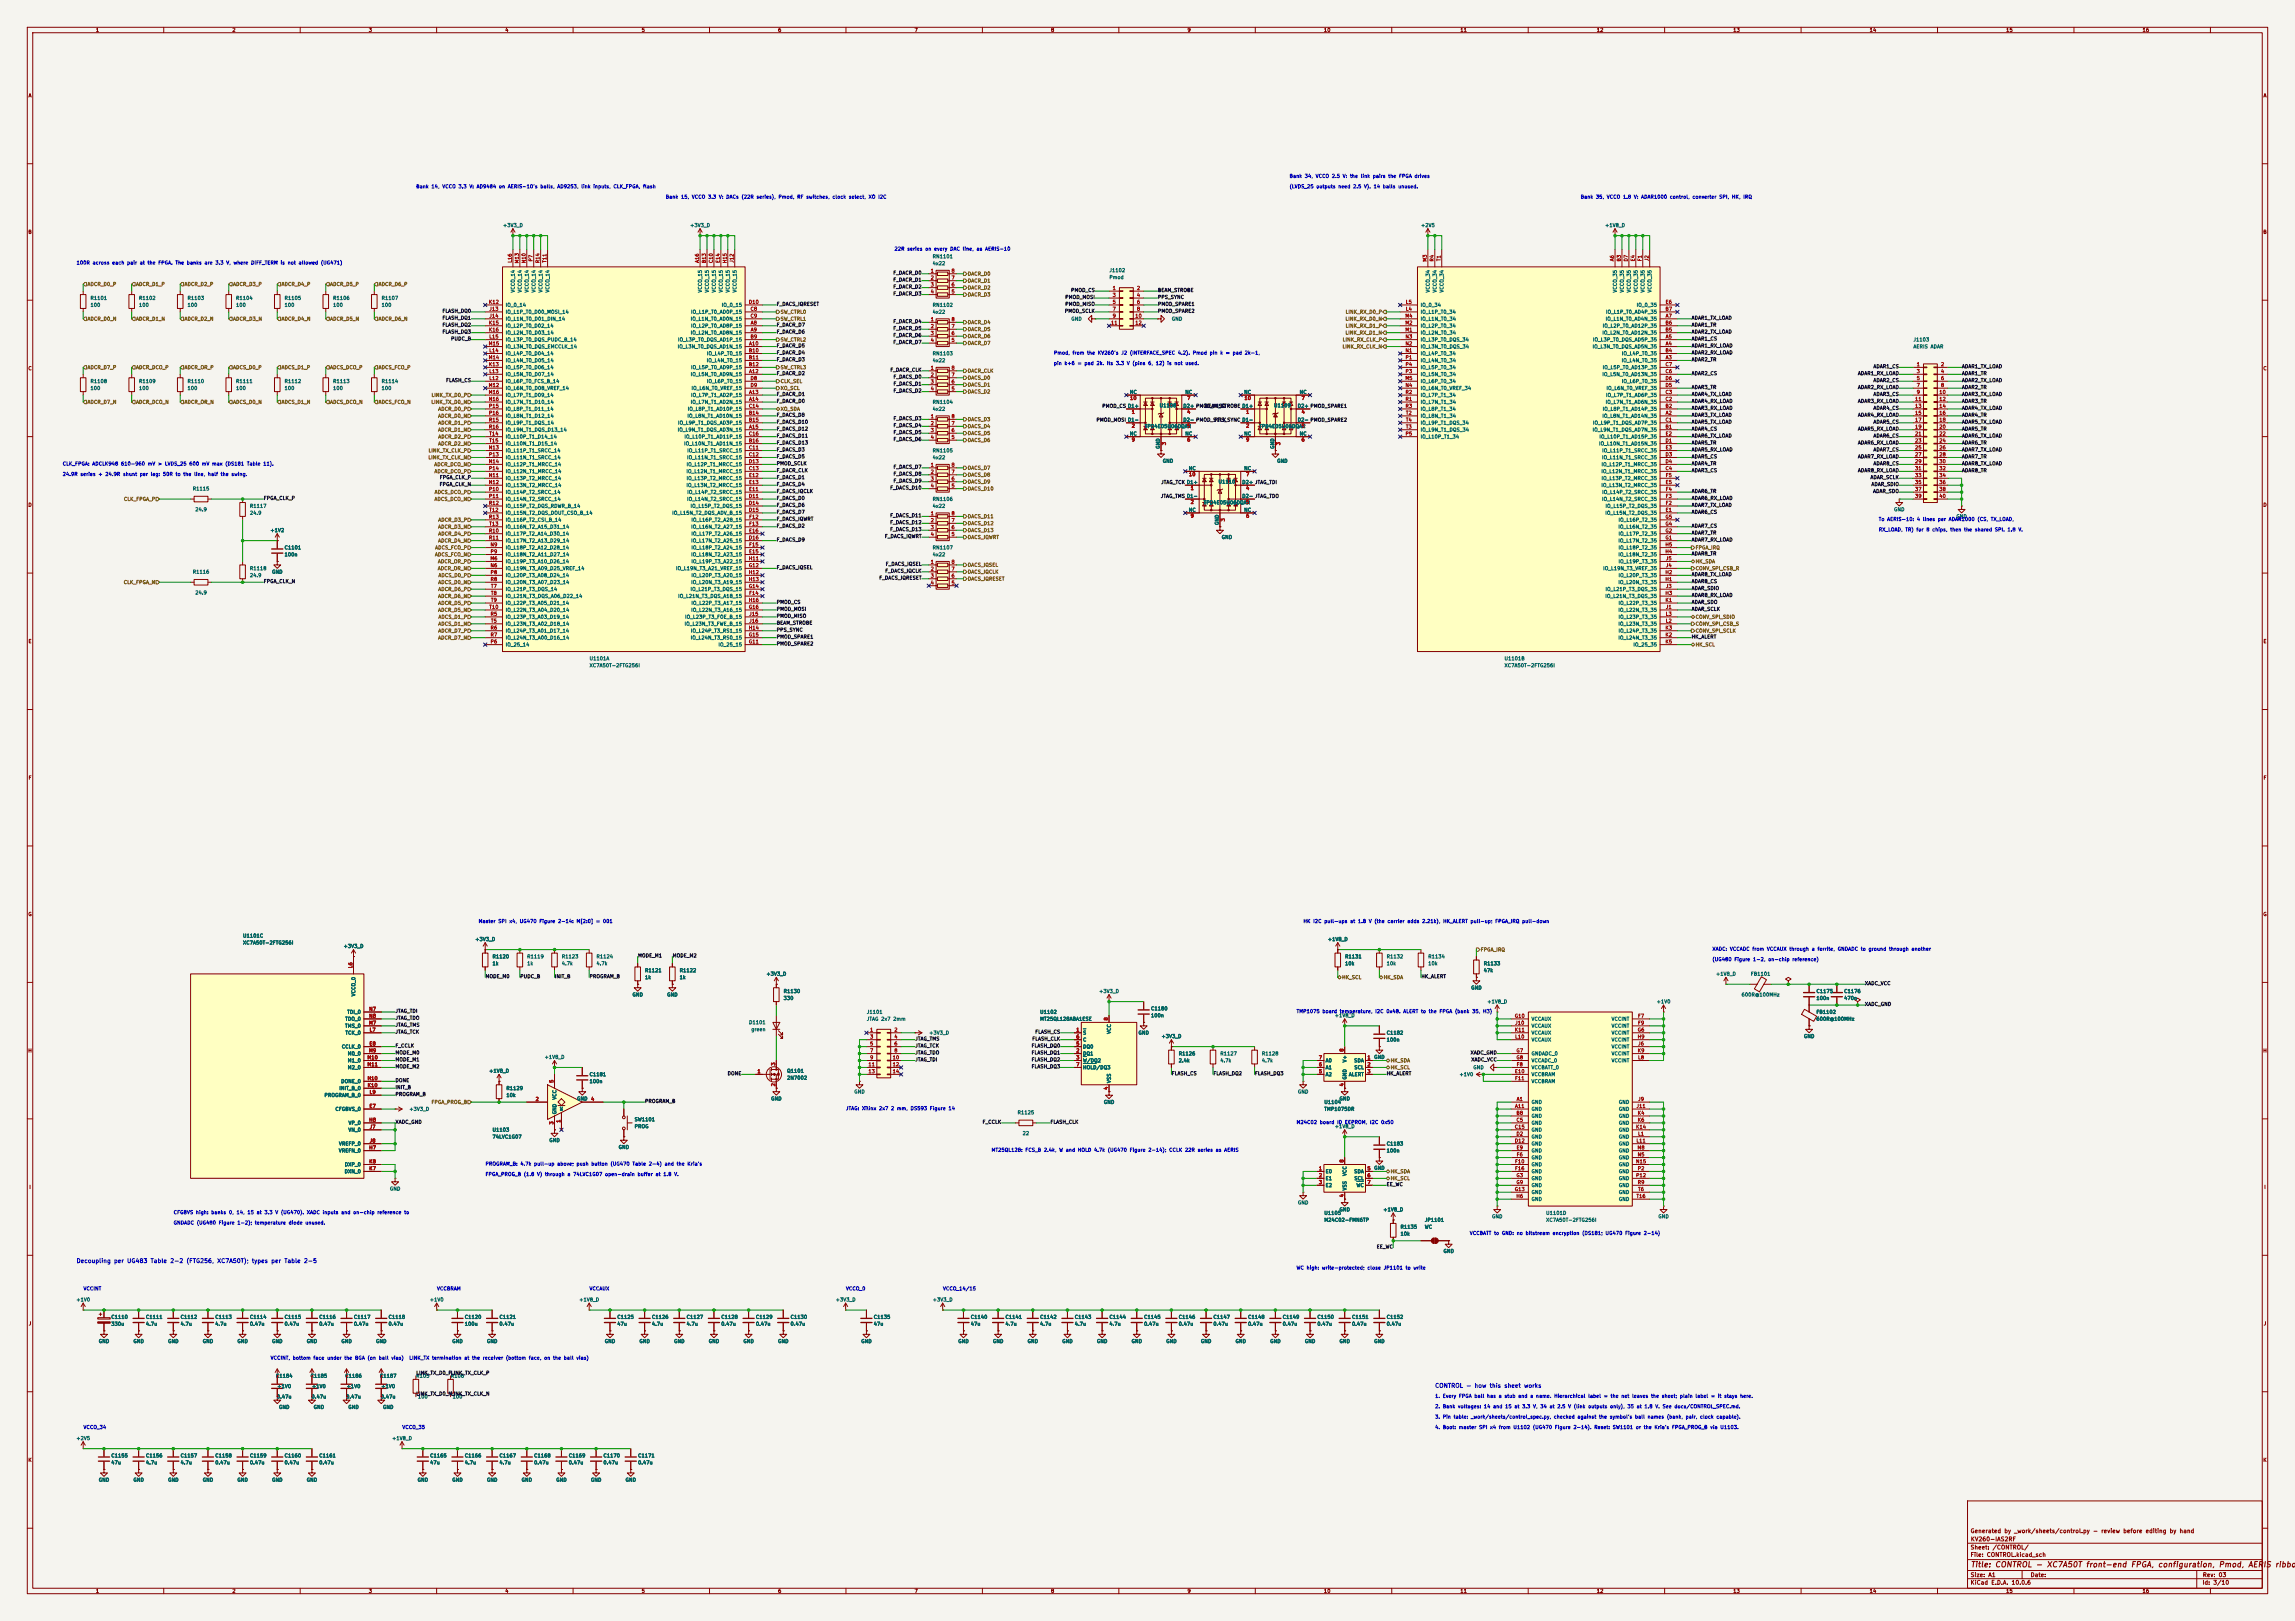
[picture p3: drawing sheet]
<svg xmlns="http://www.w3.org/2000/svg" width="841mm" height="594mm" viewBox="0 0 841 594" stroke-linecap="round" stroke-linejoin="round" font-family="sans-serif">
<defs><g id="words">
<text font-size="2" fill="#840000" x="722" y="574.8">Title: CONTROL - XC7A50T front-end FPGA, configuration, Pmod, AERIS ribbon</text>
<g font-size="1.5" fill="#0000c2">
<text x="27.9" y="463.2">Decoupling per UG483 Table 2-2 (FTG256, XC7A50T); types per Table 2-5</text>
<text x="525.7" y="508.9">CONTROL - how this sheet works</text>
</g>
<g font-size="1.5" fill="#840000">
<text x="721.9" y="562.1">Generated by _work/sheets/control.py - review before editing by hand</text>
<text x="721.9" y="568.1">Sheet: /CONTROL/</text>
<text x="722" y="565.1">KV260-IAS2RF</text>
<text x="721.9" y="570.8">File: CONTROL.kicad_sch</text>
<text x="721.9" y="581">KiCad E.D.A. 10.0.6</text>
<text x="721.9" y="578.2">Size: A1</text>
<text x="743.9" y="578.2">Date:</text>
<text x="806.9" y="581">Id: 3/10</text>
<text x="807" y="578.2">Rev: 03</text>
</g>
<g font-size="1.3" fill="#840000">
<text x="35" y="12">1</text>
<text x="85" y="12">2</text>
<text x="135" y="12">3</text>
<text x="185" y="12">4</text>
<text x="235" y="12">5</text>
<text x="285" y="12">6</text>
<text x="335" y="12">7</text>
<text x="385" y="12">8</text>
<text x="435" y="12">9</text>
<text x="485" y="12">10</text>
<text x="535" y="12">11</text>
<text x="585" y="12">12</text>
<text x="635" y="12">13</text>
<text x="685" y="12">14</text>
<text x="735" y="12">15</text>
<text x="785" y="12">16</text>
<text x="10.3" y="36">A</text>
<text x="829.3" y="36">A</text>
<text x="10.2" y="86">B</text>
<text x="829.2" y="86">B</text>
<text x="10.2" y="136">C</text>
<text x="829.2" y="136">C</text>
<text x="10.2" y="186">D</text>
<text x="829.2" y="186">D</text>
<text x="10.3" y="236">E</text>
<text x="829.3" y="236">E</text>
<text x="10.3" y="286">F</text>
<text x="829.3" y="286">F</text>
<text x="10.2" y="336">G</text>
<text x="829.2" y="336">G</text>
<text x="10.2" y="386">H</text>
<text x="829.2" y="386">H</text>
<text x="10.6" y="436">I</text>
<text x="829.6" y="436">I</text>
<text x="10.4" y="486">J</text>
<text x="829.4" y="486">J</text>
<text x="10.2" y="536">K</text>
<text x="829.2" y="536">K</text>
<text x="35" y="584">1</text>
<text x="85" y="584">2</text>
<text x="135" y="584">3</text>
<text x="185" y="584">4</text>
<text x="235" y="584">5</text>
<text x="285" y="584">6</text>
<text x="335" y="584">7</text>
<text x="385" y="584">8</text>
<text x="435" y="584">9</text>
<text x="485" y="584">10</text>
<text x="535" y="584">11</text>
<text x="585" y="584">12</text>
<text x="635" y="584">13</text>
<text x="685" y="584">14</text>
<text x="735" y="584">15</text>
<text x="785" y="584">16</text>
</g>
<g font-size="1.3" fill="#0000c2">
<text x="472.4" y="65.5">Bank 34, VCCO 2.5 V: the link pairs the FPGA drives</text>
<text x="152.4" y="69.3">Bank 14, VCCO 3.3 V: AD9484 on AERIS-10's balls, AD9253, link inputs, CLK_FPGA, flash</text>
<text x="472.4" y="69.3">(LVDS_25 outputs need 2.5 V). 14 balls unused.</text>
<text x="243.8" y="73.1">Bank 15, VCCO 3.3 V: DACs (22R series), Pmod, RF switches, clock select, XO I2C</text>
<text x="579.1" y="73.1">Bank 35, VCCO 1.8 V: ADAR1000 control, converter SPI, HK, IRQ</text>
<text x="327.6" y="92.2">22R series on every DAC line, as AERIS-10</text>
<text x="27.9" y="97.2">100R across each pair at the FPGA. The banks are 3.3 V, where DIFF_TERM is not allowed (UG471)</text>
<text x="386.1" y="130.3">Pmod, from the KV260's J2 (INTERFACE_SPEC 4.2). Pmod pin k = pad 2k-1,</text>
<text x="386.1" y="134.1">pin k+6 = pad 2k. Its 3.3 V (pins 6, 12) is not used.</text>
<text x="22.8" y="170.9">CLK_FPGA: ADCLK948 610-960 mV &gt; LVDS_25 600 mV max (DS181 Table 11).</text>
<text x="22.8" y="174.7">24.9R series + 24.9R shunt per leg: 50R to the line, half the swing.</text>
<text x="688.3" y="191.2">To AERIS-10: 4 lines per ADAR1000 (CS, TX_LOAD,</text>
<text x="688.3" y="195">RX_LOAD, TR) for 8 chips, then the shared SPI. 1.8 V.</text>
<text x="175.2" y="338.5">Master SPI x4, UG470 Figure 2-14: M[2:0] = 001</text>
<text x="477.5" y="338.5">HK I2C pull-ups at 1.8 V (the carrier adds 2.21k), HK_ALERT pull-up; FPGA_IRQ pull-down</text>
<text x="627.4" y="352.5">(UG480 Figure 1-2, on-chip reference)</text>
<text x="627.4" y="348.7">XADC: VCCADC from VCCAUX through a ferrite, GNDADC to ground through another</text>
<text x="475" y="371.6">TMP1075 board temperature, I2C 0x48. ALERT to the FPGA (bank 35, H3)</text>
<text x="309.9" y="407.1">JTAG: Xilinx 2x7 2 mm, DS593 Figure 14</text>
<text x="475" y="412.2">M24C02 board ID EEPROM, I2C 0x50</text>
<text x="363.2" y="422.4">MT25QL128: FCS_B 2.4k, W and HOLD 4.7k (UG470 Figure 2-14); CCLK 22R series as AERIS</text>
<text x="177.8" y="431.2">FPGA_PROG_B (1.8 V) through a 74LVC1G07 open-drain buffer at 1.8 V.</text>
<text x="177.8" y="427.4">PROGRAM_B: 4.7k pull-up above; push button (UG470 Table 2-4) and the Kria's</text>
<text x="63.5" y="449">GNDADC (UG480 Figure 1-2); temperature diode unused.</text>
<text x="63.5" y="445.2">CFGBVS high: banks 0, 14, 15 at 3.3 V (UG470). XADC inputs and on-chip reference to</text>
<text x="538.5" y="452.8">VCCBATT to GND: no bitstream encryption (DS181; UG470 Figure 2-14)</text>
<text x="475" y="465.5">WC high: write-protected; close JP1101 to write</text>
<text x="30.5" y="473.2">VCCINT</text>
<text x="160" y="473.2">VCCBRAM</text>
<text x="215.9" y="473.2">VCCAUX</text>
<text x="309.9" y="473.2">VCCO_0</text>
<text x="345.4" y="473.2">VCCO_14/15</text>
<text x="99" y="498.6">VCCINT, bottom face under the BGA (on ball vias)</text>
<text x="149.8" y="498.6">LINK_TX termination at the receiver (bottom face, on the ball vias)</text>
<text x="525.8" y="512.5">1. Every FPGA ball has a stub and a name. Hierarchical label = the net leaves the sheet; plain label = it stays here.</text>
<text x="525.8" y="516.3">2. Bank voltages: 14 and 15 at 3.3 V, 34 at 2.5 V (link outputs only), 35 at 1.8 V. See docs/CONTROL_SPEC.md.</text>
<text x="525.8" y="520.1">3. Pin table: _work/sheets/control_spec.py, checked against the symbol's ball names (bank, pair, clock capable).</text>
<text x="30.5" y="524">VCCO_34</text>
<text x="147.3" y="524">VCCO_35</text>
<text x="525.8" y="524">4. Boot: master SPI x4 from U1102 (UG470 Figure 2-14). Reset: SW1101 or the Kria's FPGA_PROG_B via U1103.</text>
</g>
<g font-size="1.3" fill="#006464">
<text x="184.2" y="83.5">+3V3_D</text>
<text x="252.8" y="83.5">+3V3_D</text>
<text x="520.6" y="83.5">+2V5</text>
<text x="588" y="83.5">+1V8_D</text>
<text x="341.6" y="94.9">RN1101</text>
<text x="341.6" y="97.5">4x22</text>
<text x="406.4" y="100">J1102</text>
<text x="188.9" y="107.4" transform="rotate(-90 188.9 107.4)">VCCO_14</text>
<text x="191.5" y="107.4" transform="rotate(-90 191.5 107.4)">VCCO_14</text>
<text x="194" y="107.4" transform="rotate(-90 194 107.4)">VCCO_14</text>
<text x="196.5" y="107.4" transform="rotate(-90 196.5 107.4)">VCCO_14</text>
<text x="199.1" y="107.4" transform="rotate(-90 199.1 107.4)">VCCO_14</text>
<text x="201.6" y="107.4" transform="rotate(-90 201.6 107.4)">VCCO_14</text>
<text x="257.5" y="107.4" transform="rotate(-90 257.5 107.4)">VCCO_15</text>
<text x="260" y="107.4" transform="rotate(-90 260 107.4)">VCCO_15</text>
<text x="262.6" y="107.4" transform="rotate(-90 262.6 107.4)">VCCO_15</text>
<text x="265.1" y="107.4" transform="rotate(-90 265.1 107.4)">VCCO_15</text>
<text x="267.7" y="107.4" transform="rotate(-90 267.7 107.4)">VCCO_15</text>
<text x="270.2" y="107.4" transform="rotate(-90 270.2 107.4)">VCCO_15</text>
<text x="406.4" y="102.6">Pmod</text>
<text x="524.2" y="107.4" transform="rotate(-90 524.2 107.4)">VCCO_34</text>
<text x="526.7" y="107.4" transform="rotate(-90 526.7 107.4)">VCCO_34</text>
<text x="529.3" y="107.4" transform="rotate(-90 529.3 107.4)">VCCO_34</text>
<text x="592.8" y="107.4" transform="rotate(-90 592.8 107.4)">VCCO_35</text>
<text x="595.3" y="107.4" transform="rotate(-90 595.3 107.4)">VCCO_35</text>
<text x="597.9" y="107.4" transform="rotate(-90 597.9 107.4)">VCCO_35</text>
<text x="600.4" y="107.4" transform="rotate(-90 600.4 107.4)">VCCO_35</text>
<text x="602.9" y="107.4" transform="rotate(-90 602.9 107.4)">VCCO_35</text>
<text x="605.5" y="107.4" transform="rotate(-90 605.5 107.4)">VCCO_35</text>
<text x="33" y="110.2">R1101</text>
<text x="33" y="112.7">100</text>
<text x="50.8" y="110.2">R1102</text>
<text x="50.8" y="112.7">100</text>
<text x="68.6" y="110.2">R1103</text>
<text x="68.6" y="112.7">100</text>
<text x="86.3" y="110.2">R1104</text>
<text x="86.3" y="112.7">100</text>
<text x="104.1" y="110.2">R1105</text>
<text x="104.1" y="112.7">100</text>
<text x="121.9" y="110.2">R1106</text>
<text x="121.9" y="112.7">100</text>
<text x="139.7" y="110.2">R1107</text>
<text x="139.7" y="112.7">100</text>
<text x="185.1" y="112.7">IO_0_14</text>
<text x="264.3" y="112.7">IO_0_15</text>
<text x="341.6" y="112.7">RN1102</text>
<text x="520.4" y="112.7">IO_0_34</text>
<text x="599.6" y="112.7">IO_0_35</text>
<text x="185.1" y="115.3">IO_L1P_T0_D00_MOSI_14</text>
<text x="185.1" y="117.8">IO_L1N_T0_D01_DIN_14</text>
<text x="252.9" y="117.8">IO_L1N_T0_AD0N_15</text>
<text x="253.1" y="115.3">IO_L1P_T0_AD0P_15</text>
<text x="341.6" y="115.3">4x22</text>
<text x="392.4" y="117.8">GND</text>
<text x="429.2" y="117.8">GND</text>
<text x="520.4" y="115.3">IO_L1P_T0_34</text>
<text x="520.4" y="117.8">IO_L1N_T0_34</text>
<text x="588.2" y="117.8">IO_L1N_T0_AD4N_35</text>
<text x="588.3" y="115.3">IO_L1P_T0_AD4P_35</text>
<text x="185.1" y="120.3">IO_L2P_T0_D02_14</text>
<text x="185.1" y="122.9">IO_L2N_T0_D03_14</text>
<text x="185.1" y="125.4">IO_L3P_T0_DQS_PUDC_B_14</text>
<text x="248.3" y="125.4">IO_L3P_T0_DQS_AD1P_15</text>
<text x="252.9" y="122.9">IO_L2N_T0_AD8N_15</text>
<text x="253.1" y="120.3">IO_L2P_T0_AD8P_15</text>
<text x="520.4" y="122.9">IO_L2N_T0_34</text>
<text x="520.4" y="120.3">IO_L2P_T0_34</text>
<text x="520.4" y="125.4">IO_L3P_T0_DQS_34</text>
<text x="583.6" y="125.4">IO_L3P_T0_DQS_AD5P_35</text>
<text x="587" y="122.9">IO_L2N_T0_AD12N_35</text>
<text x="587.1" y="120.3">IO_L2P_T0_AD12P_35</text>
<text x="701" y="125.4">J1103</text>
<text x="185.1" y="130.5">IO_L4P_T0_D04_14</text>
<text x="185.1" y="128">IO_L3N_T0_DQS_EMCCLK_14</text>
<text x="248.2" y="128">IO_L3N_T0_DQS_AD1N_15</text>
<text x="258.9" y="130.5">IO_L4P_T0_15</text>
<text x="341.6" y="130.5">RN1103</text>
<text x="520.4" y="130.5">IO_L4P_T0_34</text>
<text x="520.4" y="128">IO_L3N_T0_DQS_34</text>
<text x="583.4" y="128">IO_L3N_T0_DQS_AD5N_35</text>
<text x="594.1" y="130.5">IO_L4P_T0_35</text>
<text x="701" y="128">AERIS ADAR</text>
<text x="185.1" y="135.6">IO_L5P_T0_D06_14</text>
<text x="185.1" y="133">IO_L4N_T0_D05_14</text>
<text x="253.1" y="135.6">IO_L5P_T0_AD9P_15</text>
<text x="258.8" y="133">IO_L4N_T0_15</text>
<text x="341.6" y="133">4x22</text>
<text x="520.4" y="133">IO_L4N_T0_34</text>
<text x="520.4" y="135.6">IO_L5P_T0_34</text>
<text x="587.1" y="135.6">IO_L5P_T0_AD13P_35</text>
<text x="594.1" y="133">IO_L4N_T0_35</text>
<text x="33" y="140.7">R1108</text>
<text x="33" y="143.2">100</text>
<text x="50.8" y="140.7">R1109</text>
<text x="50.8" y="143.2">100</text>
<text x="68.6" y="140.7">R1110</text>
<text x="68.6" y="143.2">100</text>
<text x="86.3" y="140.7">R1111</text>
<text x="86.3" y="143.2">100</text>
<text x="104.1" y="140.7">R1112</text>
<text x="104.1" y="143.2">100</text>
<text x="121.9" y="140.7">R1113</text>
<text x="121.9" y="143.2">100</text>
<text x="139.7" y="140.7">R1114</text>
<text x="139.7" y="143.2">100</text>
<text x="185.1" y="140.7">IO_L6P_T0_FCS_B_14</text>
<text x="185.1" y="138.1">IO_L5N_T0_D07_14</text>
<text x="185.1" y="143.2">IO_L6N_T0_D08_VREF_14</text>
<text x="252.9" y="138.1">IO_L5N_T0_AD9N_15</text>
<text x="253.2" y="143.2">IO_L6N_T0_VREF_15</text>
<text x="258.9" y="140.7">IO_L6P_T0_15</text>
<text x="520.4" y="140.7">IO_L6P_T0_34</text>
<text x="520.4" y="143.2">IO_L6N_T0_VREF_34</text>
<text x="520.4" y="138.1">IO_L5N_T0_34</text>
<text x="587" y="138.1">IO_L5N_T0_AD13N_35</text>
<text x="588.5" y="143.2">IO_L6N_T0_VREF_35</text>
<text x="594.1" y="140.7">IO_L6P_T0_35</text>
<text x="185.1" y="145.7">IO_L7P_T1_D09_14</text>
<text x="185.1" y="148.3">IO_L7N_T1_D10_14</text>
<text x="252.9" y="148.3">IO_L7N_T1_AD2N_15</text>
<text x="253.1" y="145.7">IO_L7P_T1_AD2P_15</text>
<text x="341.6" y="148.3">RN1104</text>
<text x="413.1" y="149.7">D1+</text>
<text x="413.9" y="144.6">NC</text>
<text x="424.8" y="149.6">U1108</text>
<text x="433.5" y="149.7">D2+ PMOD_MISO</text>
<text x="433.5" y="149.7">D2+</text>
<text x="434.2" y="144.6">NC</text>
<text x="455" y="149.7">D1+</text>
<text x="455.8" y="144.6">NC</text>
<text x="466.7" y="149.6">U1109</text>
<text x="475.4" y="149.7">D2+ PMOD_SPARE1</text>
<text x="475.4" y="149.7">D2+</text>
<text x="476.1" y="144.6">NC</text>
<text x="520.4" y="148.3">IO_L7N_T1_34</text>
<text x="520.4" y="145.7">IO_L7P_T1_34</text>
<text x="588.2" y="148.3">IO_L7N_T1_AD6N_35</text>
<text x="588.3" y="145.7">IO_L7P_T1_AD6P_35</text>
<text x="185.1" y="150.8">IO_L8P_T1_D11_14</text>
<text x="185.1" y="153.4">IO_L8N_T1_D12_14</text>
<text x="185.1" y="155.9">IO_L9P_T1_DQS_14</text>
<text x="248.3" y="155.9">IO_L9P_T1_DQS_AD3P_15</text>
<text x="251.7" y="153.4">IO_L8N_T1_AD10N_15</text>
<text x="251.8" y="150.8">IO_L8P_T1_AD10P_15</text>
<text x="341.6" y="150.8">4x22</text>
<text x="413.1" y="154.8">D1-</text>
<text x="433.5" y="154.8">D2- PMOD_SCLK</text>
<text x="433.5" y="154.8">D2-</text>
<text x="455" y="154.8">D1-</text>
<text x="475.4" y="154.8">D2- PMOD_SPARE2</text>
<text x="475.4" y="154.8">D2-</text>
<text x="520.4" y="150.8">IO_L8P_T1_34</text>
<text x="520.4" y="153.4">IO_L8N_T1_34</text>
<text x="520.4" y="155.9">IO_L9P_T1_DQS_34</text>
<text x="583.6" y="155.9">IO_L9P_T1_DQS_AD7P_35</text>
<text x="587" y="153.4">IO_L8N_T1_AD14N_35</text>
<text x="587.1" y="150.8">IO_L8P_T1_AD14P_35</text>
<text x="185.1" y="158.4">IO_L9N_T1_DQS_D13_14</text>
<text x="185.1" y="161">IO_L10P_T1_D14_14</text>
<text x="248.2" y="158.4">IO_L9N_T1_DQS_AD3N_15</text>
<text x="250.6" y="161">IO_L10P_T1_AD11P_15</text>
<text x="413.9" y="159.9">NC</text>
<text x="419.4" y="157.2">TPD4E05U06DQAR</text>
<text x="434.2" y="159.9">NC</text>
<text x="455.8" y="159.9">NC</text>
<text x="461.3" y="157.2">TPD4E05U06DQAR</text>
<text x="476.1" y="159.9">NC</text>
<text x="520.4" y="161">IO_L10P_T1_34</text>
<text x="520.4" y="158.4">IO_L9N_T1_DQS_34</text>
<text x="583.4" y="158.4">IO_L9N_T1_DQS_AD7N_35</text>
<text x="585.9" y="161">IO_L10P_T1_AD15P_35</text>
<text x="185.1" y="166.1">IO_L11P_T1_SRCC_14</text>
<text x="185.1" y="163.5">IO_L10N_T1_D15_14</text>
<text x="250.5" y="163.5">IO_L10N_T1_AD11N_15</text>
<text x="251.7" y="166.1">IO_L11P_T1_SRCC_15</text>
<text x="341.6" y="166.1">RN1105</text>
<text x="425.3" y="164.6" transform="rotate(-90 425.3 164.6)">GND</text>
<text x="467.2" y="164.6" transform="rotate(-90 467.2 164.6)">GND</text>
<text x="585.8" y="163.5">IO_L10N_T1_AD15N_35</text>
<text x="586.9" y="166.1">IO_L11P_T1_SRCC_35</text>
<text x="185.1" y="171.1">IO_L12P_T1_MRCC_14</text>
<text x="185.1" y="168.6">IO_L11N_T1_SRCC_14</text>
<text x="185.1" y="173.7">IO_L12N_T1_MRCC_14</text>
<text x="251.4" y="173.7">IO_L12N_T1_MRCC_15</text>
<text x="251.4" y="171.1">IO_L12P_T1_MRCC_15</text>
<text x="251.6" y="168.6">IO_L11N_T1_SRCC_15</text>
<text x="341.6" y="168.6">4x22</text>
<text x="425.9" y="169.9">GND</text>
<text x="435.5" y="172.6">NC</text>
<text x="455.8" y="172.6">NC</text>
<text x="467.8" y="169.9">GND</text>
<text x="586.6" y="173.7">IO_L12N_T1_MRCC_35</text>
<text x="586.7" y="171.1">IO_L12P_T1_MRCC_35</text>
<text x="586.9" y="168.6">IO_L11N_T1_SRCC_35</text>
<text x="185.1" y="176.2">IO_L13P_T2_MRCC_14</text>
<text x="185.1" y="178.8">IO_L13N_T2_MRCC_14</text>
<text x="251.4" y="178.8">IO_L13N_T2_MRCC_15</text>
<text x="251.4" y="176.2">IO_L13P_T2_MRCC_15</text>
<text x="434.7" y="177.7">D1+</text>
<text x="446.4" y="177.5">U1110</text>
<text x="455" y="177.7">D2+ JTAG_TDI</text>
<text x="455" y="177.7">D2+</text>
<text x="586.6" y="178.8">IO_L13N_T2_MRCC_35</text>
<text x="586.7" y="176.2">IO_L13P_T2_MRCC_35</text>
<text x="70.5" y="180">R1115</text>
<text x="185.1" y="181.3">IO_L14P_T2_SRCC_14</text>
<text x="185.1" y="183.8">IO_L14N_T2_SRCC_14</text>
<text x="251.6" y="183.8">IO_L14N_T2_SRCC_15</text>
<text x="251.7" y="181.3">IO_L14P_T2_SRCC_15</text>
<text x="341.6" y="183.8">RN1106</text>
<text x="434.7" y="182.7">D1-</text>
<text x="441" y="185.1">TPD4E05U06DQAR</text>
<text x="455" y="182.7">D2- JTAG_TDO</text>
<text x="455" y="182.7">D2-</text>
<text x="586.9" y="183.8">IO_L14N_T2_SRCC_35</text>
<text x="586.9" y="181.3">IO_L14P_T2_SRCC_35</text>
<text x="71.4" y="187.7">24.9</text>
<text x="91.4" y="186.4">R1117</text>
<text x="91.4" y="188.9">24.9</text>
<text x="185.1" y="186.4">IO_L15P_T2_DQS_RDWR_B_14</text>
<text x="185.1" y="191.5">IO_L16P_T2_CSI_B_14</text>
<text x="185.1" y="188.9">IO_L15N_T2_DQS_DOUT_CSO_B_14</text>
<text x="246.2" y="188.9">IO_L15N_T2_DQS_ADV_B_15</text>
<text x="252.9" y="186.4">IO_L15P_T2_DQS_15</text>
<text x="253.2" y="191.5">IO_L16P_T2_A28_15</text>
<text x="341.6" y="186.4">4x22</text>
<text x="435.5" y="187.8">NC</text>
<text x="455.8" y="187.8">NC</text>
<text x="588.1" y="188.9">IO_L15N_T2_DQS_35</text>
<text x="588.2" y="186.4">IO_L15P_T2_DQS_35</text>
<text x="592.9" y="191.5">IO_L16P_T2_35</text>
<text x="693.9" y="187.7">GND</text>
<text x="716.8" y="190.2">GND</text>
<text x="98.9" y="195.3">+1V2</text>
<text x="185.1" y="196.5">IO_L17P_T2_A14_D30_14</text>
<text x="185.1" y="194">IO_L16N_T2_A15_D31_14</text>
<text x="253.1" y="194">IO_L16N_T2_A27_15</text>
<text x="253.2" y="196.5">IO_L17P_T2_A26_15</text>
<text x="446.9" y="192.6" transform="rotate(-90 446.9 192.6)">GND</text>
<text x="447.5" y="197.8">GND</text>
<text x="592.9" y="194">IO_L16N_T2_35</text>
<text x="592.9" y="196.5">IO_L17P_T2_35</text>
<text x="104.1" y="201.6">C1101</text>
<text x="185.1" y="201.6">IO_L18P_T2_A12_D28_14</text>
<text x="185.1" y="199.1">IO_L17N_T2_A13_D29_14</text>
<text x="253.1" y="199.1">IO_L17N_T2_A25_15</text>
<text x="253.2" y="201.6">IO_L18P_T2_A24_15</text>
<text x="341.6" y="201.6">RN1107</text>
<text x="592.9" y="199.1">IO_L17N_T2_35</text>
<text x="592.9" y="201.6">IO_L18P_T2_35</text>
<text x="91.4" y="209.2">R1118</text>
<text x="104.1" y="204.2">100n</text>
<text x="185.1" y="206.7">IO_L19P_T3_A10_D26_14</text>
<text x="185.1" y="209.2">IO_L19N_T3_A09_D25_VREF_14</text>
<text x="185.1" y="204.2">IO_L18N_T2_A11_D27_14</text>
<text x="247.6" y="209.2">IO_L19N_T3_A21_VREF_15</text>
<text x="253.1" y="204.2">IO_L18N_T2_A23_15</text>
<text x="253.2" y="206.7">IO_L19P_T3_A22_15</text>
<text x="341.6" y="204.2">4x22</text>
<text x="587.3" y="209.2">IO_L19N_T3_VREF_35</text>
<text x="592.9" y="204.2">IO_L18N_T2_35</text>
<text x="592.9" y="206.7">IO_L19P_T3_35</text>
<text x="70.5" y="210.5">R1116</text>
<text x="91.4" y="211.8">24.9</text>
<text x="99.5" y="210.5">GND</text>
<text x="185.1" y="211.8">IO_L20P_T3_A08_D24_14</text>
<text x="185.1" y="214.3">IO_L20N_T3_A07_D23_14</text>
<text x="253.1" y="214.3">IO_L20N_T3_A19_15</text>
<text x="253.2" y="211.8">IO_L20P_T3_A20_15</text>
<text x="592.9" y="214.3">IO_L20N_T3_35</text>
<text x="592.9" y="211.8">IO_L20P_T3_35</text>
<text x="71.4" y="218.1">24.9</text>
<text x="185.1" y="216.9">IO_L21P_T3_DQS_14</text>
<text x="185.1" y="219.4">IO_L21N_T3_DQS_A06_D22_14</text>
<text x="185.1" y="221.9">IO_L22P_T3_A05_D21_14</text>
<text x="248.3" y="219.4">IO_L21N_T3_DQS_A18_15</text>
<text x="252.9" y="216.9">IO_L21P_T3_DQS_15</text>
<text x="253.2" y="221.9">IO_L22P_T3_A17_15</text>
<text x="588.1" y="219.4">IO_L21N_T3_DQS_35</text>
<text x="588.2" y="216.9">IO_L21P_T3_DQS_35</text>
<text x="592.9" y="221.9">IO_L22P_T3_35</text>
<text x="185.1" y="227">IO_L23P_T3_A03_D19_14</text>
<text x="185.1" y="224.5">IO_L22N_T3_A04_D20_14</text>
<text x="250.9" y="227">IO_L23P_T3_FOE_B_15</text>
<text x="253.1" y="224.5">IO_L22N_T3_A16_15</text>
<text x="592.9" y="224.5">IO_L22N_T3_35</text>
<text x="592.9" y="227">IO_L23P_T3_35</text>
<text x="185.1" y="232.1">IO_L24P_T3_A01_D17_14</text>
<text x="185.1" y="229.6">IO_L23N_T3_A02_D18_14</text>
<text x="250.7" y="229.6">IO_L23N_T3_FWE_B_15</text>
<text x="253" y="232.1">IO_L24P_T3_RS1_15</text>
<text x="592.9" y="229.6">IO_L23N_T3_35</text>
<text x="592.9" y="232.1">IO_L24P_T3_35</text>
<text x="185.1" y="237.2">IO_25_14</text>
<text x="185.1" y="234.6">IO_L24N_T3_A00_D16_14</text>
<text x="252.9" y="234.6">IO_L24N_T3_RS0_15</text>
<text x="263.1" y="237.2">IO_25_15</text>
<text x="592.9" y="234.6">IO_L24N_T3_35</text>
<text x="598.4" y="237.2">IO_25_35</text>
<text x="215.9" y="242.3">U1101A</text>
<text x="215.9" y="244.8">XC7A50T-2FTG256I</text>
<text x="551.2" y="242.3">U1101B</text>
<text x="551.2" y="244.8">XC7A50T-2FTG256I</text>
<text x="88.9" y="343.9">U1101C</text>
<text x="88.9" y="346.4">XC7A50T-2FTG256I</text>
<text x="125.8" y="347.7">+3V3_D</text>
<text x="174" y="345.1">+3V3_D</text>
<text x="486.4" y="345.1">+1V8_D</text>
<text x="180.3" y="351.5">R1120</text>
<text x="193" y="351.5">R1119</text>
<text x="205.7" y="351.5">R1123</text>
<text x="218.4" y="351.5">R1124</text>
<text x="492.7" y="351.5">R1131</text>
<text x="508" y="351.5">R1132</text>
<text x="523.2" y="351.5">R1134</text>
<text x="180.3" y="354">1k</text>
<text x="193" y="354">1k</text>
<text x="205.7" y="354">4.7k</text>
<text x="218.4" y="354">4.7k</text>
<text x="236.2" y="356.6">R1121</text>
<text x="236.2" y="359.1">1k</text>
<text x="248.9" y="356.6">R1122</text>
<text x="248.9" y="359.1">1k</text>
<text x="280.7" y="357.8">+3V3_D</text>
<text x="492.7" y="354">10k</text>
<text x="508" y="354">10k</text>
<text x="523.2" y="354">10k</text>
<text x="543.5" y="354">R1133</text>
<text x="543.5" y="356.6">47k</text>
<text x="628.7" y="357.8">+1V8_D</text>
<text x="641.4" y="357.8">FB1101</text>
<text x="130.5" y="365.2" transform="rotate(-90 130.5 365.2)">VCCO_0</text>
<text x="231.6" y="365.5">GND</text>
<text x="244.3" y="365.5">GND</text>
<text x="287" y="364.2">R1130</text>
<text x="402.6" y="364.2">+3V3_D</text>
<text x="539" y="362.9">GND</text>
<text x="638" y="365.5">600R@100MHz</text>
<text x="665.5" y="364.2">C1175</text>
<text x="675.6" y="364.2">C1176</text>
<text x="127.1" y="371.8">TDI_0</text>
<text x="287" y="366.7">330</text>
<text x="317.5" y="371.8">J1101</text>
<text x="381" y="371.8">U1102</text>
<text x="421.6" y="370.5">C1180</text>
<text x="544.9" y="368">+1V8_D</text>
<text x="606.9" y="368">+1V0</text>
<text x="665.5" y="366.7">100n</text>
<text x="665.5" y="371.8">FB1102</text>
<text x="675.6" y="366.7">470n</text>
<text x="126.3" y="376.9">TMS_0</text>
<text x="126.4" y="374.3">TDO_0</text>
<text x="274.3" y="375.6">D1101</text>
<text x="317.5" y="374.3">JTAG 2x7 2mm</text>
<text x="381" y="374.3">MT25QL128ABA1ESE</text>
<text x="421.6" y="373.1">100n</text>
<text x="489" y="373.1">+1V8_D</text>
<text x="561.1" y="374.3">VCCAUX</text>
<text x="561.1" y="376.9">VCCAUX</text>
<text x="590.4" y="374.3">VCCINT</text>
<text x="590.4" y="376.9">VCCINT</text>
<text x="665.5" y="374.3">600R@100MHz</text>
<text x="126.4" y="379.4">TCK_0</text>
<text x="275.2" y="378.2">green</text>
<text x="340.3" y="379.4">+3V3_D</text>
<text x="396.7" y="379.4">S</text>
<text x="396.7" y="382">C</text>
<text x="407.4" y="379" transform="rotate(-90 407.4 379)">VCC</text>
<text x="417" y="379.4">GND</text>
<text x="425.5" y="380.7">+3V3_D</text>
<text x="508" y="379.4">C1182</text>
<text x="508" y="382">100n</text>
<text x="561.1" y="379.4">VCCAUX</text>
<text x="561.1" y="382">VCCAUX</text>
<text x="590.4" y="379.4">VCCINT</text>
<text x="590.4" y="382">VCCINT</text>
<text x="660.9" y="380.7">GND</text>
<text x="125.1" y="384.5">CCLK_0</text>
<text x="127.3" y="387">M0_0</text>
<text x="127.3" y="389.6">M1_0</text>
<text x="199.4" y="388.3">+1V8_D</text>
<text x="396.7" y="387">DQ1</text>
<text x="396.7" y="389.6">W/DQ2</text>
<text x="396.7" y="384.5">DQ0</text>
<text x="431.8" y="387">R1126</text>
<text x="431.8" y="389.6">2.4k</text>
<text x="447" y="387">R1127</text>
<text x="447" y="389.6">4.7k</text>
<text x="462.3" y="387">R1128</text>
<text x="462.3" y="389.6">4.7k</text>
<text x="485.6" y="389.6">A0</text>
<text x="493.7" y="389.5" transform="rotate(-90 493.7 389.5)">V+</text>
<text x="496.1" y="389.6">SDA</text>
<text x="503.4" y="388.3">GND</text>
<text x="561.1" y="387">GNDADC_0</text>
<text x="561.1" y="389.6">VCCADC_0</text>
<text x="590.4" y="384.5">VCCINT</text>
<text x="590.4" y="387">VCCINT</text>
<text x="590.4" y="389.6">VCCINT</text>
<text x="127.3" y="392.1">M2_0</text>
<text x="179.1" y="393.4">+1V8_D</text>
<text x="215.9" y="394.7">C1181</text>
<text x="288.3" y="393.4">Q1101</text>
<text x="288.3" y="395.9">2N7002</text>
<text x="396.7" y="392.1">HOLD/DQ3</text>
<text x="485.6" y="394.7">A2</text>
<text x="485.6" y="392.1">A1</text>
<text x="493.7" y="395.8" transform="rotate(-90 493.7 395.8)">GND</text>
<text x="494.1" y="394.7">ALERT</text>
<text x="496.1" y="392.1">SCL</text>
<text x="534.7" y="394.7">+1V0</text>
<text x="539.7" y="392.1">GND</text>
<text x="561.1" y="394.7">VCCBRAM</text>
<text x="561.1" y="392.1">VCCBATT_0</text>
<text x="124.2" y="399.7">INIT_B_0</text>
<text x="124.8" y="397.2">DONE_0</text>
<text x="185.4" y="399.7">R1129</text>
<text x="215.9" y="397.2">100n</text>
<text x="312.9" y="401">GND</text>
<text x="407.4" y="397" transform="rotate(-90 407.4 397)">VSS</text>
<text x="475.5" y="401">GND</text>
<text x="561.1" y="397.2">VCCBRAM</text>
<text x="118.7" y="402.3">PROGRAM_B_0</text>
<text x="122.7" y="407.4">CFGBVS_0</text>
<text x="149.8" y="407.4">+3V3_D</text>
<text x="185.4" y="402.3">10k</text>
<text x="204.2" y="403.1" transform="rotate(-90 204.2 403.1)">VCC</text>
<text x="211.3" y="403.6">GND</text>
<text x="282.4" y="403.6">GND</text>
<text x="404.3" y="404.8">GND</text>
<text x="485.1" y="404.8">U1104</text>
<text x="485.1" y="407.4">TMP1075DR</text>
<text x="490.7" y="403.6">GND</text>
<text x="561.1" y="404.8">GND</text>
<text x="561.1" y="407.4">GND</text>
<text x="593.1" y="404.8">GND</text>
<text x="593.1" y="407.4">GND</text>
<text x="127.6" y="412.4">VP_0</text>
<text x="204.2" y="408.5" transform="rotate(-90 204.2 408.5)">GND</text>
<text x="232.4" y="411.2">SW1101</text>
<text x="232.4" y="413.7">PROG</text>
<text x="372.7" y="408.6">R1125</text>
<text x="489" y="413.7">+1V8_D</text>
<text x="561.1" y="409.9">GND</text>
<text x="561.1" y="412.4">GND</text>
<text x="593.1" y="409.9">GND</text>
<text x="593.1" y="412.4">GND</text>
<text x="127.5" y="415">VN_0</text>
<text x="180.3" y="415">U1103</text>
<text x="180.3" y="417.5">74LVC1G07</text>
<text x="201.1" y="418.8">GND</text>
<text x="374.6" y="416.3">22</text>
<text x="561.1" y="415">GND</text>
<text x="561.1" y="417.5">GND</text>
<text x="593.1" y="415">GND</text>
<text x="593.1" y="417.5">GND</text>
<text x="124" y="422.6">VREFN_0</text>
<text x="124.1" y="420.1">VREFP_0</text>
<text x="226.5" y="421.3">GND</text>
<text x="508" y="420.1">C1183</text>
<text x="508" y="422.6">100n</text>
<text x="561.1" y="420.1">GND</text>
<text x="561.1" y="422.6">GND</text>
<text x="561.1" y="425.1">GND</text>
<text x="593.1" y="420.1">GND</text>
<text x="593.1" y="422.6">GND</text>
<text x="593.1" y="425.1">GND</text>
<text x="126.1" y="430.2">DXN_0</text>
<text x="126.2" y="427.7">DXP_0</text>
<text x="485.6" y="430.2">E0</text>
<text x="493.7" y="431.1" transform="rotate(-90 493.7 431.1)">VCC</text>
<text x="496.1" y="430.2">SDA</text>
<text x="503.4" y="429">GND</text>
<text x="561.1" y="427.7">GND</text>
<text x="561.1" y="430.2">GND</text>
<text x="593.1" y="427.7">GND</text>
<text x="593.1" y="430.2">GND</text>
<text x="142.7" y="436.6">GND</text>
<text x="485.6" y="432.8">E1</text>
<text x="485.6" y="435.3">E2</text>
<text x="493.7" y="436.4" transform="rotate(-90 493.7 436.4)">VSS</text>
<text x="496.1" y="432.8">SCL</text>
<text x="496.9" y="435.3">WC</text>
<text x="561.1" y="432.8">GND</text>
<text x="561.1" y="435.3">GND</text>
<text x="561.1" y="437.8">GND</text>
<text x="593.1" y="432.8">GND</text>
<text x="593.1" y="435.3">GND</text>
<text x="593.1" y="437.8">GND</text>
<text x="475.5" y="441.7">GND</text>
<text x="561.1" y="440.4">GND</text>
<text x="593.1" y="440.4">GND</text>
<text x="485.1" y="445.5">U1105</text>
<text x="485.1" y="448">M24C02-FMN6TP</text>
<text x="490.7" y="444.2">GND</text>
<text x="506.8" y="444.2">+1V8_D</text>
<text x="522" y="448">JP1101</text>
<text x="546.6" y="446.7">GND</text>
<text x="566.4" y="445.5">U1101D</text>
<text x="566.4" y="448">XC7A50T-2FTG256I</text>
<text x="607.5" y="446.7">GND</text>
<text x="513.1" y="450.5">R1135</text>
<text x="513.1" y="453.1">10k</text>
<text x="522" y="450.5">WC</text>
<text x="528.8" y="459.4">GND</text>
<text x="27.8" y="477.2">+1V0</text>
<text x="157.4" y="477.2">+1V0</text>
<text x="212.1" y="477.2">+1V8_D</text>
<text x="306.1" y="477.2">+3V3_D</text>
<text x="341.7" y="477.2">+3V3_D</text>
<text x="40.6" y="483.6">C1110</text>
<text x="53.3" y="483.6">C1111</text>
<text x="66" y="483.6">C1112</text>
<text x="78.7" y="483.6">C1113</text>
<text x="91.4" y="483.6">C1114</text>
<text x="104.1" y="483.6">C1115</text>
<text x="116.8" y="483.6">C1116</text>
<text x="129.5" y="483.6">C1117</text>
<text x="142.2" y="483.6">C1118</text>
<text x="170.2" y="483.6">C1120</text>
<text x="182.9" y="483.6">C1121</text>
<text x="226" y="483.6">C1125</text>
<text x="238.7" y="483.6">C1126</text>
<text x="251.4" y="483.6">C1127</text>
<text x="264.1" y="483.6">C1128</text>
<text x="276.8" y="483.6">C1129</text>
<text x="289.5" y="483.6">C1130</text>
<text x="320" y="483.6">C1135</text>
<text x="355.6" y="483.6">C1140</text>
<text x="368.3" y="483.6">C1141</text>
<text x="381" y="483.6">C1142</text>
<text x="393.7" y="483.6">C1143</text>
<text x="406.4" y="483.6">C1144</text>
<text x="419.1" y="483.6">C1145</text>
<text x="431.8" y="483.6">C1146</text>
<text x="444.5" y="483.6">C1147</text>
<text x="457.2" y="483.6">C1148</text>
<text x="469.9" y="483.6">C1149</text>
<text x="482.6" y="483.6">C1150</text>
<text x="495.3" y="483.6">C1151</text>
<text x="508" y="483.6">C1152</text>
<text x="40.6" y="486.1">330u</text>
<text x="53.3" y="486.1">4.7u</text>
<text x="66" y="486.1">4.7u</text>
<text x="78.7" y="486.1">4.7u</text>
<text x="91.4" y="486.1">0.47u</text>
<text x="104.1" y="486.1">0.47u</text>
<text x="116.8" y="486.1">0.47u</text>
<text x="129.5" y="486.1">0.47u</text>
<text x="142.2" y="486.1">0.47u</text>
<text x="170.2" y="486.1">100u</text>
<text x="182.9" y="486.1">0.47u</text>
<text x="226" y="486.1">47u</text>
<text x="238.7" y="486.1">4.7u</text>
<text x="251.4" y="486.1">4.7u</text>
<text x="264.1" y="486.1">0.47u</text>
<text x="276.8" y="486.1">0.47u</text>
<text x="289.5" y="486.1">0.47u</text>
<text x="320" y="486.1">47u</text>
<text x="355.6" y="486.1">47u</text>
<text x="368.3" y="486.1">4.7u</text>
<text x="381" y="486.1">4.7u</text>
<text x="393.7" y="486.1">4.7u</text>
<text x="406.4" y="486.1">4.7u</text>
<text x="419.1" y="486.1">0.47u</text>
<text x="431.8" y="486.1">0.47u</text>
<text x="444.5" y="486.1">0.47u</text>
<text x="457.2" y="486.1">0.47u</text>
<text x="469.9" y="486.1">0.47u</text>
<text x="482.6" y="486.1">0.47u</text>
<text x="495.3" y="486.1">0.47u</text>
<text x="508" y="486.1">0.47u</text>
<text x="36" y="492.5">GND</text>
<text x="48.7" y="492.5">GND</text>
<text x="61.4" y="492.5">GND</text>
<text x="74.1" y="492.5">GND</text>
<text x="86.8" y="492.5">GND</text>
<text x="99.5" y="492.5">GND</text>
<text x="112.2" y="492.5">GND</text>
<text x="124.9" y="492.5">GND</text>
<text x="137.6" y="492.5">GND</text>
<text x="165.6" y="492.5">GND</text>
<text x="178.3" y="492.5">GND</text>
<text x="221.5" y="492.5">GND</text>
<text x="234.2" y="492.5">GND</text>
<text x="246.9" y="492.5">GND</text>
<text x="259.6" y="492.5">GND</text>
<text x="272.3" y="492.5">GND</text>
<text x="285" y="492.5">GND</text>
<text x="315.4" y="492.5">GND</text>
<text x="351" y="492.5">GND</text>
<text x="363.7" y="492.5">GND</text>
<text x="376.4" y="492.5">GND</text>
<text x="389.1" y="492.5">GND</text>
<text x="401.8" y="492.5">GND</text>
<text x="414.5" y="492.5">GND</text>
<text x="427.2" y="492.5">GND</text>
<text x="439.9" y="492.5">GND</text>
<text x="452.6" y="492.5">GND</text>
<text x="465.3" y="492.5">GND</text>
<text x="478" y="492.5">GND</text>
<text x="490.7" y="492.5">GND</text>
<text x="503.4" y="492.5">GND</text>
<text x="101" y="505.2">C1184</text>
<text x="101.5" y="509">+1V0</text>
<text x="113.7" y="505.2">C1185</text>
<text x="114.2" y="509">+1V0</text>
<text x="126.4" y="505.2">C1186</text>
<text x="126.9" y="509">+1V0</text>
<text x="139.1" y="505.2">C1187</text>
<text x="139.6" y="509">+1V0</text>
<text x="152.4" y="505.2">R105</text>
<text x="165.1" y="505.2">R106</text>
<text x="101.3" y="512.8">0.47u</text>
<text x="114" y="512.8">0.47u</text>
<text x="126.7" y="512.8">0.47u</text>
<text x="139.4" y="512.8">0.47u</text>
<text x="153" y="512.8">100</text>
<text x="165.7" y="512.8">100</text>
<text x="102.1" y="516.6">GND</text>
<text x="114.8" y="516.6">GND</text>
<text x="127.5" y="516.6">GND</text>
<text x="140.2" y="516.6">GND</text>
<text x="27.8" y="528">+2V5</text>
<text x="143.5" y="528">+1V8_D</text>
<text x="40.6" y="534.4">C1155</text>
<text x="40.6" y="536.9">47u</text>
<text x="53.3" y="534.4">C1156</text>
<text x="53.3" y="536.9">4.7u</text>
<text x="66" y="534.4">C1157</text>
<text x="66" y="536.9">4.7u</text>
<text x="78.7" y="534.4">C1158</text>
<text x="78.7" y="536.9">0.47u</text>
<text x="91.4" y="534.4">C1159</text>
<text x="91.4" y="536.9">0.47u</text>
<text x="104.1" y="534.4">C1160</text>
<text x="104.1" y="536.9">0.47u</text>
<text x="116.8" y="534.4">C1161</text>
<text x="116.8" y="536.9">0.47u</text>
<text x="157.5" y="534.4">C1165</text>
<text x="157.5" y="536.9">47u</text>
<text x="170.2" y="534.4">C1166</text>
<text x="170.2" y="536.9">4.7u</text>
<text x="182.9" y="534.4">C1167</text>
<text x="182.9" y="536.9">4.7u</text>
<text x="195.6" y="534.4">C1168</text>
<text x="195.6" y="536.9">0.47u</text>
<text x="208.3" y="534.4">C1169</text>
<text x="208.3" y="536.9">0.47u</text>
<text x="221" y="534.4">C1170</text>
<text x="221" y="536.9">0.47u</text>
<text x="233.7" y="534.4">C1171</text>
<text x="233.7" y="536.9">0.47u</text>
<text x="36" y="543.3">GND</text>
<text x="48.7" y="543.3">GND</text>
<text x="61.4" y="543.3">GND</text>
<text x="74.1" y="543.3">GND</text>
<text x="86.8" y="543.3">GND</text>
<text x="99.5" y="543.3">GND</text>
<text x="112.2" y="543.3">GND</text>
<text x="152.9" y="543.3">GND</text>
<text x="165.6" y="543.3">GND</text>
<text x="178.3" y="543.3">GND</text>
<text x="191" y="543.3">GND</text>
<text x="203.7" y="543.3">GND</text>
<text x="216.4" y="543.3">GND</text>
<text x="229.1" y="543.3">GND</text>
</g>
<g font-size="1.3" fill="#a90000">
<text x="195.4" y="96" transform="rotate(-90 195.4 96)">P7</text>
<text x="525.6" y="96" transform="rotate(-90 525.6 96)">R4</text>
<text x="528.2" y="95.8" transform="rotate(-90 528.2 95.8)">T1</text>
<text x="591.7" y="95.9" transform="rotate(-90 591.7 95.9)">A6</text>
<text x="594.2" y="96" transform="rotate(-90 594.2 96)">B3</text>
<text x="596.8" y="96" transform="rotate(-90 596.8 96)">D7</text>
<text x="599.3" y="95.9" transform="rotate(-90 599.3 95.9)">E4</text>
<text x="601.8" y="95.9" transform="rotate(-90 601.8 95.9)">F1</text>
<text x="604.4" y="95.8" transform="rotate(-90 604.4 95.8)">J2</text>
<text x="187.8" y="96.5" transform="rotate(-90 187.8 96.5)">L16</text>
<text x="190.4" y="96.7" transform="rotate(-90 190.4 96.7)">M13</text>
<text x="192.9" y="96.6" transform="rotate(-90 192.9 96.6)">N10</text>
<text x="198" y="96.6" transform="rotate(-90 198 96.6)">R14</text>
<text x="200.5" y="96.4" transform="rotate(-90 200.5 96.4)">T11</text>
<text x="256.4" y="96.5" transform="rotate(-90 256.4 96.5)">A16</text>
<text x="258.9" y="96.6" transform="rotate(-90 258.9 96.6)">B13</text>
<text x="261.5" y="96.6" transform="rotate(-90 261.5 96.6)">C10</text>
<text x="264" y="96.5" transform="rotate(-90 264 96.5)">E14</text>
<text x="266.6" y="96.6" transform="rotate(-90 266.6 96.6)">H15</text>
<text x="269.1" y="96.4" transform="rotate(-90 269.1 96.4)">J12</text>
<text x="340.9" y="100.2">1</text>
<text x="348.5" y="100.2">8</text>
<text x="523.1" y="96.1" transform="rotate(-90 523.1 96.1)">M3</text>
<text x="340.9" y="102.7">2</text>
<text x="340.9" y="105.3">3</text>
<text x="340.9" y="107.8">4</text>
<text x="348.5" y="107.8">5</text>
<text x="348.5" y="105.3">6</text>
<text x="348.5" y="102.7">7</text>
<text x="407.6" y="106.5">1</text>
<text x="416.5" y="106.5">2</text>
<text x="179" y="111.6">K12</text>
<text x="274.3" y="111.6">D10</text>
<text x="407.6" y="109.1">3</text>
<text x="407.6" y="111.6">5</text>
<text x="416.5" y="109.1">4</text>
<text x="416.5" y="111.6">6</text>
<text x="515" y="111.6">L5</text>
<text x="610.2" y="111.6">E6</text>
<text x="179" y="119.2">K15</text>
<text x="179.2" y="114.2">J13</text>
<text x="179.2" y="116.7">J14</text>
<text x="274.9" y="114.2">C8</text>
<text x="274.9" y="116.7">C9</text>
<text x="274.9" y="119.2">A8</text>
<text x="340.9" y="118">1</text>
<text x="348.5" y="118">8</text>
<text x="407" y="119.2">11</text>
<text x="407.6" y="114.2">7</text>
<text x="407.6" y="116.7">9</text>
<text x="415.9" y="116.7">10</text>
<text x="415.9" y="119.2">12</text>
<text x="416.5" y="114.2">8</text>
<text x="514.8" y="119.2">M2</text>
<text x="514.8" y="116.7">M4</text>
<text x="515" y="114.2">L4</text>
<text x="610.1" y="119.2">B6</text>
<text x="610.1" y="114.2">B7</text>
<text x="610.2" y="116.7">A7</text>
<text x="179" y="121.8">K16</text>
<text x="179.1" y="124.3">L15</text>
<text x="274.9" y="124.3">B9</text>
<text x="274.9" y="121.8">A9</text>
<text x="340.9" y="120.5">2</text>
<text x="340.9" y="123.1">3</text>
<text x="340.9" y="125.6">4</text>
<text x="348.5" y="125.6">5</text>
<text x="348.5" y="123.1">6</text>
<text x="348.5" y="120.5">7</text>
<text x="514.8" y="121.8">M1</text>
<text x="514.9" y="124.3">N3</text>
<text x="610.1" y="121.8">B5</text>
<text x="610.2" y="124.3">A5</text>
<text x="178.9" y="131.9">M14</text>
<text x="178.9" y="126.9">M15</text>
<text x="179.1" y="129.4">L14</text>
<text x="274.3" y="129.4">B10</text>
<text x="274.3" y="131.9">B11</text>
<text x="274.3" y="126.9">A10</text>
<text x="514.9" y="129.4">N1</text>
<text x="514.9" y="126.9">N2</text>
<text x="514.9" y="131.9">P1</text>
<text x="610.1" y="129.4">B4</text>
<text x="610.2" y="131.9">A3</text>
<text x="610.2" y="126.9">A4</text>
<text x="179" y="134.5">K13</text>
<text x="179.1" y="137">L13</text>
<text x="274.3" y="134.5">B12</text>
<text x="274.3" y="137">A12</text>
<text x="340.9" y="135.8">1</text>
<text x="348.5" y="135.8">8</text>
<text x="514.9" y="137">P3</text>
<text x="514.9" y="134.5">P4</text>
<text x="610.1" y="137">C6</text>
<text x="610.1" y="134.5">C7</text>
<text x="702.2" y="134.5">1</text>
<text x="702.2" y="137">3</text>
<text x="711.1" y="134.5">2</text>
<text x="711.1" y="137">4</text>
<text x="178.9" y="142.1">M12</text>
<text x="179.1" y="139.6">L12</text>
<text x="274.9" y="139.6">D8</text>
<text x="274.9" y="142.1">D9</text>
<text x="340.9" y="138.3">2</text>
<text x="340.9" y="140.8">3</text>
<text x="340.9" y="143.4">4</text>
<text x="348.5" y="143.4">5</text>
<text x="348.5" y="140.8">6</text>
<text x="348.5" y="138.3">7</text>
<text x="514.8" y="139.6">M5</text>
<text x="514.9" y="142.1">N4</text>
<text x="610.1" y="142.1">D5</text>
<text x="610.1" y="139.6">D6</text>
<text x="702.2" y="139.6">5</text>
<text x="702.2" y="142.1">7</text>
<text x="711.1" y="139.6">6</text>
<text x="711.1" y="142.1">8</text>
<text x="178.9" y="144.6">M16</text>
<text x="179" y="147.2">N16</text>
<text x="179" y="149.7">P15</text>
<text x="274.3" y="149.7">C14</text>
<text x="274.3" y="144.6">A13</text>
<text x="274.3" y="147.2">A14</text>
<text x="414" y="146.8">10</text>
<text x="434.9" y="146.8">7</text>
<text x="455.9" y="146.8">10</text>
<text x="476.8" y="146.8">7</text>
<text x="514.9" y="147.2">R1</text>
<text x="514.9" y="144.6">R2</text>
<text x="514.9" y="149.7">R3</text>
<text x="610.1" y="149.7">B2</text>
<text x="610.1" y="147.2">C2</text>
<text x="610.1" y="144.6">C3</text>
<text x="701.6" y="147.2">11</text>
<text x="701.6" y="149.7">13</text>
<text x="702.2" y="144.6">9</text>
<text x="710.5" y="144.6">10</text>
<text x="710.5" y="147.2">12</text>
<text x="710.5" y="149.7">14</text>
<text x="179" y="152.3">P16</text>
<text x="179" y="154.8">R15</text>
<text x="274.3" y="152.3">B14</text>
<text x="274.3" y="154.8">B15</text>
<text x="340.9" y="153.5">1</text>
<text x="348.5" y="153.5">8</text>
<text x="414.6" y="151.9">1</text>
<text x="434.9" y="151.9">4</text>
<text x="456.5" y="151.9">1</text>
<text x="476.8" y="151.9">4</text>
<text x="515" y="152.3">T2</text>
<text x="515" y="154.8">T4</text>
<text x="610.1" y="154.8">C1</text>
<text x="610.2" y="152.3">A2</text>
<text x="701.6" y="152.3">15</text>
<text x="701.6" y="154.8">17</text>
<text x="710.5" y="152.3">16</text>
<text x="710.5" y="154.8">18</text>
<text x="179" y="157.3">R16</text>
<text x="179.2" y="159.9">T14</text>
<text x="274.3" y="159.9">C16</text>
<text x="274.3" y="157.3">A15</text>
<text x="340.9" y="156.1">2</text>
<text x="340.9" y="158.6">3</text>
<text x="340.9" y="161.2">4</text>
<text x="348.5" y="161.2">5</text>
<text x="348.5" y="158.6">6</text>
<text x="348.5" y="156.1">7</text>
<text x="414.6" y="157">2</text>
<text x="434.9" y="157">5</text>
<text x="456.5" y="157">2</text>
<text x="476.8" y="157">5</text>
<text x="514.9" y="159.9">P5</text>
<text x="515" y="157.3">T3</text>
<text x="610.1" y="157.3">B1</text>
<text x="610.2" y="159.9">E2</text>
<text x="701.6" y="157.3">19</text>
<text x="701.6" y="159.9">21</text>
<text x="710.5" y="157.3">20</text>
<text x="710.5" y="159.9">22</text>
<text x="179" y="165">N13</text>
<text x="179" y="167.5">P13</text>
<text x="179.2" y="162.4">T15</text>
<text x="274.3" y="162.4">B16</text>
<text x="274.3" y="165">C11</text>
<text x="274.3" y="167.5">C12</text>
<text x="414.6" y="162.1">9</text>
<text x="427.5" y="163.3" transform="rotate(-90 427.5 163.3)">3</text>
<text x="434.9" y="162.1">6</text>
<text x="456.5" y="162.1">9</text>
<text x="469.4" y="163.3" transform="rotate(-90 469.4 163.3)">3</text>
<text x="476.8" y="162.1">6</text>
<text x="610.1" y="162.4">D1</text>
<text x="610.1" y="167.5">D3</text>
<text x="610.2" y="165">E3</text>
<text x="701.6" y="162.4">23</text>
<text x="701.6" y="165">25</text>
<text x="701.6" y="167.5">27</text>
<text x="710.5" y="162.4">24</text>
<text x="710.5" y="165">26</text>
<text x="710.5" y="167.5">28</text>
<text x="179" y="170">N14</text>
<text x="179" y="172.6">P14</text>
<text x="274.3" y="172.6">C13</text>
<text x="274.3" y="170">D13</text>
<text x="340.9" y="171.3">1</text>
<text x="340.9" y="173.9">2</text>
<text x="348.5" y="173.9">7</text>
<text x="348.5" y="171.3">8</text>
<text x="610.1" y="172.6">C4</text>
<text x="610.1" y="170">D4</text>
<text x="701.6" y="170">29</text>
<text x="701.6" y="172.6">31</text>
<text x="710.5" y="170">30</text>
<text x="710.5" y="172.6">32</text>
<text x="179" y="175.1">N11</text>
<text x="179" y="177.7">N12</text>
<text x="274.3" y="175.1">E12</text>
<text x="274.3" y="177.7">E13</text>
<text x="340.9" y="176.4">3</text>
<text x="340.9" y="178.9">4</text>
<text x="348.5" y="178.9">5</text>
<text x="348.5" y="176.4">6</text>
<text x="435.5" y="174.8">10</text>
<text x="436.1" y="179.9">1</text>
<text x="456.5" y="179.9">4</text>
<text x="456.5" y="174.8">7</text>
<text x="610.2" y="177.7">E5</text>
<text x="610.2" y="175.1">F5</text>
<text x="701.6" y="175.1">33</text>
<text x="701.6" y="177.7">35</text>
<text x="710.5" y="175.1">34</text>
<text x="710.5" y="177.7">36</text>
<text x="179" y="180.2">P10</text>
<text x="179" y="182.7">P11</text>
<text x="179" y="185.3">R12</text>
<text x="274.3" y="182.7">D11</text>
<text x="274.3" y="185.3">D14</text>
<text x="274.3" y="180.2">E11</text>
<text x="436.1" y="184.9">2</text>
<text x="456.5" y="184.9">5</text>
<text x="610.2" y="185.3">F2</text>
<text x="610.2" y="182.7">F3</text>
<text x="610.2" y="180.2">F4</text>
<text x="701.6" y="180.2">37</text>
<text x="701.6" y="182.7">39</text>
<text x="710.5" y="180.2">38</text>
<text x="710.5" y="182.7">40</text>
<text x="179" y="190.4">R13</text>
<text x="179.2" y="187.8">T12</text>
<text x="274.3" y="187.8">D15</text>
<text x="274.3" y="190.4">F12</text>
<text x="340.9" y="189.1">1</text>
<text x="340.9" y="191.6">2</text>
<text x="348.5" y="191.6">7</text>
<text x="348.5" y="189.1">8</text>
<text x="436.1" y="190">9</text>
<text x="449.1" y="191.2" transform="rotate(-90 449.1 191.2)">3</text>
<text x="456.5" y="190">6</text>
<text x="610.1" y="190.4">G5</text>
<text x="610.2" y="187.8">E1</text>
<text x="179" y="195.4">R10</text>
<text x="179" y="198">R11</text>
<text x="179.2" y="192.9">T13</text>
<text x="274.3" y="198">D16</text>
<text x="274.3" y="195.4">E16</text>
<text x="274.3" y="192.9">F13</text>
<text x="340.9" y="194.2">3</text>
<text x="340.9" y="196.7">4</text>
<text x="348.5" y="196.7">5</text>
<text x="348.5" y="194.2">6</text>
<text x="610.1" y="198">G1</text>
<text x="610.1" y="195.4">G2</text>
<text x="610.1" y="192.9">G4</text>
<text x="179.6" y="200.5">N9</text>
<text x="179.6" y="203.1">P9</text>
<text x="274.3" y="203.1">E15</text>
<text x="274.3" y="200.5">F15</text>
<text x="610.1" y="203.1">H4</text>
<text x="610.1" y="200.5">H5</text>
<text x="179.5" y="205.6">M6</text>
<text x="179.6" y="208.1">N6</text>
<text x="274.2" y="205.6">H11</text>
<text x="274.3" y="208.1">G12</text>
<text x="340.9" y="206.9">1</text>
<text x="340.9" y="209.4">2</text>
<text x="348.5" y="209.4">7</text>
<text x="348.5" y="206.9">8</text>
<text x="610.3" y="208.1">J4</text>
<text x="610.3" y="205.6">J5</text>
<text x="179.6" y="210.7">P8</text>
<text x="179.6" y="213.2">R8</text>
<text x="179.8" y="215.8">T7</text>
<text x="274.2" y="210.7">H12</text>
<text x="274.2" y="213.2">H13</text>
<text x="274.3" y="215.8">G14</text>
<text x="340.9" y="212">3</text>
<text x="340.9" y="214.5">4</text>
<text x="348.5" y="214.5">5</text>
<text x="348.5" y="212">6</text>
<text x="610.1" y="213.2">H1</text>
<text x="610.1" y="210.7">H2</text>
<text x="610.3" y="215.8">J3</text>
<text x="179.8" y="218.3">T8</text>
<text x="179.8" y="220.8">T9</text>
<text x="274.2" y="220.8">H16</text>
<text x="274.3" y="218.3">F14</text>
<text x="610.1" y="218.3">H3</text>
<text x="610.1" y="220.8">K1</text>
<text x="179.2" y="223.4">T10</text>
<text x="179.6" y="225.9">R5</text>
<text x="274.3" y="223.4">G16</text>
<text x="274.4" y="225.9">J15</text>
<text x="610.3" y="225.9">L3</text>
<text x="610.3" y="223.4">J1</text>
<text x="179.6" y="231">R6</text>
<text x="179.6" y="233.5">R7</text>
<text x="179.8" y="228.5">T5</text>
<text x="274.2" y="231">H14</text>
<text x="274.3" y="233.5">G15</text>
<text x="274.4" y="228.5">J16</text>
<text x="610.1" y="233.5">K2</text>
<text x="610.1" y="231">K3</text>
<text x="610.3" y="228.5">L2</text>
<text x="179.6" y="236.1">P6</text>
<text x="274.3" y="236.1">G11</text>
<text x="610.1" y="236.1">K5</text>
<text x="129.4" y="354.9" transform="rotate(-90 129.4 354.9)">L6</text>
<text x="135.1" y="370.7">N7</text>
<text x="135.1" y="375.8">M7</text>
<text x="135.1" y="373.2">N8</text>
<text x="406.3" y="374.1" transform="rotate(-90 406.3 374.1)">8</text>
<text x="554.9" y="373.2">G10</text>
<text x="555.1" y="375.8">J10</text>
<text x="600.1" y="373.2">F7</text>
<text x="600.1" y="375.8">F9</text>
<text x="135.2" y="383.4">E8</text>
<text x="135.3" y="378.3">L7</text>
<text x="318.7" y="378.3">1</text>
<text x="318.7" y="380.9">3</text>
<text x="318.7" y="383.4">5</text>
<text x="327.6" y="378.3">2</text>
<text x="327.6" y="380.9">4</text>
<text x="327.6" y="383.4">6</text>
<text x="394.2" y="378.3">1</text>
<text x="394.2" y="383.4">5</text>
<text x="394.2" y="380.9">6</text>
<text x="554.9" y="378.3">K11</text>
<text x="555" y="380.9">L10</text>
<text x="599.9" y="380.9">H9</text>
<text x="600" y="378.3">G6</text>
<text x="600.1" y="383.4">J6</text>
<text x="134.5" y="388.5">M10</text>
<text x="135.1" y="385.9">M9</text>
<text x="318.7" y="385.9">7</text>
<text x="318.7" y="388.5">9</text>
<text x="327" y="388.5">10</text>
<text x="327.6" y="385.9">8</text>
<text x="394.2" y="385.9">2</text>
<text x="394.2" y="388.5">3</text>
<text x="483.1" y="388.5">7</text>
<text x="492.6" y="385.5" transform="rotate(-90 492.6 385.5)">8</text>
<text x="500.9" y="388.5">1</text>
<text x="555.5" y="385.9">G7</text>
<text x="555.5" y="388.5">G8</text>
<text x="600" y="385.9">K9</text>
<text x="600.1" y="388.5">L8</text>
<text x="134.5" y="391">M11</text>
<text x="277.4" y="393.6">1</text>
<text x="284.3" y="390.6" transform="rotate(-90 284.3 390.6)">3</text>
<text x="318.1" y="391">11</text>
<text x="318.1" y="393.6">13</text>
<text x="327" y="391">12</text>
<text x="327" y="393.6">14</text>
<text x="394.2" y="391">7</text>
<text x="483.1" y="393.6">5</text>
<text x="483.1" y="391">6</text>
<text x="500.9" y="391">2</text>
<text x="500.9" y="393.6">3</text>
<text x="555" y="393.6">E10</text>
<text x="555.6" y="391">F8</text>
<text x="134.5" y="396.1">H10</text>
<text x="134.6" y="398.6">K10</text>
<text x="135.3" y="401.2">L9</text>
<text x="203.1" y="397" transform="rotate(-90 203.1 397)">5</text>
<text x="284.3" y="398.2" transform="rotate(-90 284.3 398.2)">2</text>
<text x="406.3" y="399.5" transform="rotate(-90 406.3 399.5)">4</text>
<text x="492.6" y="398.2" transform="rotate(-90 492.6 398.2)">4</text>
<text x="555" y="396.1">F11</text>
<text x="135.2" y="406.3">E7</text>
<text x="196.1" y="403.7">2</text>
<text x="216.4" y="403.7">4</text>
<text x="555" y="406.3">A11</text>
<text x="555.6" y="403.7">A1</text>
<text x="599.5" y="406.3">J11</text>
<text x="600.1" y="403.7">J9</text>
<text x="135.1" y="411.3">H8</text>
<text x="135.3" y="413.9">J7</text>
<text x="203.1" y="412.2" transform="rotate(-90 203.1 412.2)">3</text>
<text x="205.6" y="411.6" transform="rotate(-90 205.6 411.6)">1</text>
<text x="554.9" y="413.9">C15</text>
<text x="555.5" y="408.8">B8</text>
<text x="555.5" y="411.3">C5</text>
<text x="599.4" y="413.9">K14</text>
<text x="600" y="408.8">K4</text>
<text x="600" y="411.3">K6</text>
<text x="135.3" y="419">J8</text>
<text x="554.9" y="419">D12</text>
<text x="555.5" y="416.4">D2</text>
<text x="599.5" y="419">L11</text>
<text x="600.1" y="416.4">L1</text>
<text x="135.1" y="421.5">H7</text>
<text x="555.6" y="421.5">E9</text>
<text x="555.6" y="424">F6</text>
<text x="599.9" y="421.5">M8</text>
<text x="599.9" y="424">N5</text>
<text x="135.2" y="429.1">K7</text>
<text x="135.2" y="426.6">K8</text>
<text x="483.1" y="429.1">1</text>
<text x="483.1" y="431.7">2</text>
<text x="492.6" y="426.2" transform="rotate(-90 492.6 426.2)">8</text>
<text x="500.9" y="429.1">5</text>
<text x="500.9" y="431.7">6</text>
<text x="555" y="426.6">F10</text>
<text x="555" y="429.1">F16</text>
<text x="555.5" y="431.7">G3</text>
<text x="599.3" y="426.6">N15</text>
<text x="599.4" y="431.7">P12</text>
<text x="600" y="429.1">P2</text>
<text x="483.1" y="434.2">3</text>
<text x="500.9" y="434.2">7</text>
<text x="554.9" y="436.7">G13</text>
<text x="555.5" y="434.2">G9</text>
<text x="600" y="434.2">R9</text>
<text x="600.1" y="436.7">T6</text>
<text x="492.6" y="438.9" transform="rotate(-90 492.6 438.9)">4</text>
<text x="555.5" y="439.3">H6</text>
<text x="599.5" y="439.3">T16</text>
</g>
<g font-size="1.3" fill="#0f0f0f">
<text x="327.2" y="100.9">F_DACR_D0</text>
<text x="327.2" y="103.5">F_DACR_D1</text>
<text x="327.2" y="106">F_DACR_D2</text>
<text x="392.3" y="107.3">PMOD_CS</text>
<text x="424.2" y="107.3">BEAM_STROBE</text>
<text x="284.5" y="112.4">F_DACS_IQRESET</text>
<text x="327.2" y="108.6">F_DACR_D3</text>
<text x="390.2" y="112.4">PMOD_MISO</text>
<text x="390.2" y="109.8">PMOD_MOSI</text>
<text x="424.2" y="112.4">PMOD_SPARE1</text>
<text x="424.2" y="109.8">PPS_SYNC</text>
<text x="162" y="120">FLASH_DQ2</text>
<text x="162" y="117.5">FLASH_DQ1</text>
<text x="162" y="114.9">FLASH_DQ0</text>
<text x="284.5" y="120">F_DACR_D7</text>
<text x="327.2" y="118.7">F_DACR_D4</text>
<text x="390" y="114.9">PMOD_SCLK</text>
<text x="424.2" y="114.9">PMOD_SPARE2</text>
<text x="619.7" y="120">ADAR1_TR</text>
<text x="619.7" y="117.5">ADAR1_TX_LOAD</text>
<text x="162" y="122.5">FLASH_DQ3</text>
<text x="165.1" y="125.1">PUDC_B</text>
<text x="284.5" y="122.5">F_DACR_D6</text>
<text x="327.2" y="121.3">F_DACR_D5</text>
<text x="327.2" y="123.8">F_DACR_D6</text>
<text x="619.7" y="122.5">ADAR2_TX_LOAD</text>
<text x="619.7" y="125.1">ADAR1_CS</text>
<text x="284.5" y="130.2">F_DACR_D4</text>
<text x="284.5" y="127.6">F_DACR_D5</text>
<text x="327.2" y="126.3">F_DACR_D7</text>
<text x="619.7" y="130.2">ADAR2_RX_LOAD</text>
<text x="619.7" y="127.6">ADAR1_RX_LOAD</text>
<text x="284.5" y="132.7">F_DACR_D3</text>
<text x="284.5" y="137.8">F_DACR_D2</text>
<text x="326.1" y="136.5">F_DACR_CLK</text>
<text x="619.7" y="132.7">ADAR2_TR</text>
<text x="619.7" y="137.8">ADAR2_CS</text>
<text x="680.7" y="137.8">ADAR1_RX_LOAD</text>
<text x="686.4" y="135.2">ADAR1_CS</text>
<text x="718.8" y="135.2">ADAR1_TX_LOAD</text>
<text x="718.8" y="137.8">ADAR1_TR</text>
<text x="163.3" y="140.3">FLASH_CS</text>
<text x="327.3" y="139">F_DACS_D0</text>
<text x="327.3" y="141.6">F_DACS_D1</text>
<text x="619.7" y="142.9">ADAR3_TR</text>
<text x="680.7" y="142.9">ADAR2_RX_LOAD</text>
<text x="686.4" y="140.3">ADAR2_CS</text>
<text x="718.8" y="140.3">ADAR2_TX_LOAD</text>
<text x="718.8" y="142.9">ADAR2_TR</text>
<text x="284.5" y="145.4">F_DACR_D1</text>
<text x="284.5" y="147.9">F_DACR_D0</text>
<text x="327.3" y="144.1">F_DACS_D2</text>
<text x="403.8" y="149.7">PMOD_CS D1+</text>
<text x="441.3" y="149.7">BEAM_STROBE D1+</text>
<text x="619.7" y="147.9">ADAR4_RX_LOAD</text>
<text x="619.7" y="145.4">ADAR4_TX_LOAD</text>
<text x="680.7" y="147.9">ADAR3_RX_LOAD</text>
<text x="686.4" y="145.4">ADAR3_CS</text>
<text x="718.8" y="145.4">ADAR3_TX_LOAD</text>
<text x="718.8" y="147.9">ADAR3_TR</text>
<text x="284.5" y="153">F_DACS_D8</text>
<text x="284.5" y="155.6">F_DACS_D10</text>
<text x="327.3" y="154.3">F_DACS_D3</text>
<text x="401.6" y="154.8">PMOD_MOSI D1-</text>
<text x="444.8" y="154.8">PPS_SYNC D1-</text>
<text x="619.7" y="153">ADAR3_TX_LOAD</text>
<text x="619.7" y="150.5">ADAR3_RX_LOAD</text>
<text x="619.7" y="155.6">ADAR5_TX_LOAD</text>
<text x="680.7" y="153">ADAR4_RX_LOAD</text>
<text x="686.4" y="150.5">ADAR4_CS</text>
<text x="686.4" y="155.6">ADAR5_CS</text>
<text x="718.8" y="150.5">ADAR4_TX_LOAD</text>
<text x="718.8" y="153">ADAR4_TR</text>
<text x="718.8" y="155.6">ADAR5_TX_LOAD</text>
<text x="284.5" y="158.1">F_DACS_D12</text>
<text x="284.5" y="160.6">F_DACS_D11</text>
<text x="327.3" y="161.9">F_DACS_D6</text>
<text x="327.3" y="156.8">F_DACS_D4</text>
<text x="327.3" y="159.4">F_DACS_D5</text>
<text x="619.7" y="158.1">ADAR4_CS</text>
<text x="619.7" y="160.6">ADAR6_TX_LOAD</text>
<text x="680.7" y="158.1">ADAR5_RX_LOAD</text>
<text x="686.4" y="160.6">ADAR6_CS</text>
<text x="718.8" y="158.1">ADAR5_TR</text>
<text x="718.8" y="160.6">ADAR6_TX_LOAD</text>
<text x="284.5" y="163.2">F_DACS_D13</text>
<text x="284.5" y="165.7">F_DACS_D3</text>
<text x="619.7" y="165.7">ADAR5_RX_LOAD</text>
<text x="619.7" y="163.2">ADAR5_TR</text>
<text x="680.7" y="163.2">ADAR6_RX_LOAD</text>
<text x="686.4" y="165.7">ADAR7_CS</text>
<text x="718.8" y="163.2">ADAR6_TR</text>
<text x="718.8" y="165.7">ADAR7_TX_LOAD</text>
<text x="284.5" y="173.3">F_DACR_CLK</text>
<text x="284.5" y="170.8">PMOD_SCLK</text>
<text x="284.5" y="168.3">F_DACS_D5</text>
<text x="327.3" y="172.1">F_DACS_D7</text>
<text x="619.7" y="173.3">ADAR3_CS</text>
<text x="619.7" y="168.3">ADAR5_CS</text>
<text x="619.7" y="170.8">ADAR4_TR</text>
<text x="680.7" y="168.3">ADAR7_RX_LOAD</text>
<text x="680.7" y="173.3">ADAR8_RX_LOAD</text>
<text x="686.4" y="170.8">ADAR8_CS</text>
<text x="718.8" y="168.3">ADAR7_TR</text>
<text x="718.8" y="170.8">ADAR8_TX_LOAD</text>
<text x="718.8" y="173.3">ADAR8_TR</text>
<text x="160.9" y="178.4">FPGA_CLK_N</text>
<text x="161" y="175.9">FPGA_CLK_P</text>
<text x="284.5" y="175.9">F_DACS_D1</text>
<text x="284.5" y="178.4">F_DACS_D4</text>
<text x="326" y="179.7">F_DACS_D10</text>
<text x="327.3" y="174.6">F_DACS_D8</text>
<text x="327.3" y="177.1">F_DACS_D9</text>
<text x="425.3" y="177.7">JTAG_TCK D1+</text>
<text x="685.3" y="175.9">ADAR_SCLK</text>
<text x="685.6" y="178.4">ADAR_SDIO</text>
<text x="96.5" y="183.5">FPGA_CLK_P</text>
<text x="284.5" y="183.5">F_DACS_D0</text>
<text x="284.5" y="181">F_DACS_IQCLK</text>
<text x="425.2" y="182.8">JTAG_TMS D1-</text>
<text x="619.7" y="183.5">ADAR6_RX_LOAD</text>
<text x="619.7" y="181">ADAR6_TR</text>
<text x="686.2" y="181">ADAR_SDO</text>
<text x="284.5" y="186">F_DACS_D6</text>
<text x="284.5" y="188.6">F_DACS_D7</text>
<text x="284.5" y="191.1">F_DACS_IQWRT</text>
<text x="326" y="189.8">F_DACS_D11</text>
<text x="619.7" y="188.6">ADAR6_CS</text>
<text x="619.7" y="186">ADAR7_TX_LOAD</text>
<text x="284.5" y="193.7">F_DACS_D2</text>
<text x="324.1" y="197.5">F_DACS_IQWRT</text>
<text x="326" y="192.4">F_DACS_D12</text>
<text x="326" y="194.9">F_DACS_D13</text>
<text x="619.7" y="196.2">ADAR7_TR</text>
<text x="619.7" y="193.7">ADAR7_CS</text>
<text x="284.5" y="198.7">F_DACS_D9</text>
<text x="619.7" y="203.8">ADAR8_TR</text>
<text x="619.7" y="198.7">ADAR7_RX_LOAD</text>
<text x="284.5" y="208.9">F_DACS_IQSEL</text>
<text x="324.4" y="207.6">F_DACS_IQSEL</text>
<text x="96.5" y="214">FPGA_CLK_N</text>
<text x="322.1" y="212.7">F_DACS_IQRESET</text>
<text x="324.2" y="210.2">F_DACS_IQCLK</text>
<text x="619.7" y="211.4">ADAR8_TX_LOAD</text>
<text x="619.7" y="214">ADAR8_CS</text>
<text x="284.5" y="221.6">PMOD_CS</text>
<text x="619.7" y="216.5">ADAR_SDIO</text>
<text x="619.7" y="219.1">ADAR8_RX_LOAD</text>
<text x="619.7" y="221.6">ADAR_SDO</text>
<text x="284.5" y="224.1">PMOD_MOSI</text>
<text x="284.5" y="226.7">PMOD_MISO</text>
<text x="619.7" y="224.1">ADAR_SCLK</text>
<text x="284.5" y="229.2">BEAM_STROBE</text>
<text x="284.5" y="231.8">PPS_SYNC</text>
<text x="284.5" y="234.3">PMOD_SPARE1</text>
<text x="284.5" y="236.8">PMOD_SPARE2</text>
<text x="619.7" y="234.3">HK_ALERT</text>
<text x="233.7" y="351.1">MODE_M1</text>
<text x="246.4" y="351.1">MODE_M2</text>
<text x="177.8" y="358.8">MODE_M0</text>
<text x="190.5" y="358.8">PUDC_B</text>
<text x="203.2" y="358.8">INIT_B</text>
<text x="215.9" y="358.8">PROGRAM_B</text>
<text x="520.7" y="358.8">HK_ALERT</text>
<text x="683.2" y="361.3">XADC_VCC</text>
<text x="144.8" y="371.5">JTAG_TDI</text>
<text x="683.2" y="368.9">XADC_GND</text>
<text x="144.8" y="376.5">JTAG_TMS</text>
<text x="144.8" y="374">JTAG_TDO</text>
<text x="144.8" y="379.1">JTAG_TCK</text>
<text x="335.3" y="381.6">JTAG_TMS</text>
<text x="378.1" y="381.6">FLASH_CLK</text>
<text x="379.2" y="379.1">FLASH_CS</text>
<text x="144.8" y="389.2">MODE_M1</text>
<text x="144.8" y="386.7">MODE_M0</text>
<text x="144.8" y="384.2">F_CCLK</text>
<text x="335.3" y="384.2">JTAG_TCK</text>
<text x="335.3" y="386.7">JTAG_TDO</text>
<text x="335.3" y="389.2">JTAG_TDI</text>
<text x="377.9" y="384.2">FLASH_DQ0</text>
<text x="377.9" y="386.7">FLASH_DQ1</text>
<text x="377.9" y="389.2">FLASH_DQ2</text>
<text x="538.7" y="386.7">XADC_GND</text>
<text x="539" y="389.2">XADC_VCC</text>
<text x="144.8" y="391.8">MODE_M2</text>
<text x="266.5" y="394.3">DONE</text>
<text x="377.9" y="391.8">FLASH_DQ3</text>
<text x="429.2" y="394.3">FLASH_CS</text>
<text x="444.5" y="394.3">FLASH_DQ2</text>
<text x="459.7" y="394.3">FLASH_DQ3</text>
<text x="508" y="394.3">HK_ALERT</text>
<text x="144.8" y="401.9">PROGRAM_B</text>
<text x="144.8" y="399.4">INIT_B</text>
<text x="144.8" y="396.9">DONE</text>
<text x="236.2" y="404.5">PROGRAM_B</text>
<text x="144.8" y="412.1">XADC_GND</text>
<text x="359.9" y="412.1">F_CCLK</text>
<text x="384.8" y="412.1">FLASH_CLK</text>
<text x="508" y="435">EE_WC</text>
<text x="504.3" y="457.8">EE_WC</text>
<text x="152.4" y="504.1">LINK_TX_D0_PLINK_TX_CLK_P</text>
<text x="152.4" y="511.7">LINK_TX_D0_N</text>
<text x="165.1" y="511.7">LINK_TX_CLK_N</text>
</g>
<g font-size="1.3" fill="#725600">
<text x="354.5" y="101.3">DACR_D0</text>
<text x="31.9" y="105.1">ADCR_D0_P</text>
<text x="49.7" y="105.1">ADCR_D1_P</text>
<text x="67.5" y="105.1">ADCR_D2_P</text>
<text x="85.3" y="105.1">ADCR_D3_P</text>
<text x="103" y="105.1">ADCR_D4_P</text>
<text x="120.8" y="105.1">ADCR_D5_P</text>
<text x="138.6" y="105.1">ADCR_D6_P</text>
<text x="354.5" y="103.8">DACR_D1</text>
<text x="354.5" y="106.4">DACR_D2</text>
<text x="354.5" y="108.9">DACR_D3</text>
<text x="31.9" y="117.8">ADCR_D0_N</text>
<text x="49.7" y="117.8">ADCR_D1_N</text>
<text x="67.5" y="117.8">ADCR_D2_N</text>
<text x="85.3" y="117.8">ADCR_D3_N</text>
<text x="103" y="117.8">ADCR_D4_N</text>
<text x="120.8" y="117.8">ADCR_D5_N</text>
<text x="138.6" y="117.8">ADCR_D6_N</text>
<text x="285.9" y="115.3">SW_CTRL0</text>
<text x="285.9" y="117.8">SW_CTRL1</text>
<text x="354.5" y="119.1">DACR_D4</text>
<text x="492.9" y="117.8">LINK_RX_D0_N</text>
<text x="492.9" y="115.3">LINK_RX_D0_P</text>
<text x="285.9" y="125.4">SW_CTRL2</text>
<text x="354.5" y="121.6">DACR_D5</text>
<text x="354.5" y="124.2">DACR_D6</text>
<text x="491.9" y="125.4">LINK_RX_CLK_P</text>
<text x="492.9" y="122.9">LINK_RX_D1_N</text>
<text x="492.9" y="120.3">LINK_RX_D1_P</text>
<text x="354.5" y="126.7">DACR_D7</text>
<text x="491.8" y="128">LINK_RX_CLK_N</text>
<text x="31.9" y="135.6">ADCR_D7_P</text>
<text x="49.7" y="135.6">ADCR_DCO_P</text>
<text x="67.5" y="135.6">ADCR_OR_P</text>
<text x="85.3" y="135.6">ADCS_D0_P</text>
<text x="103" y="135.6">ADCS_D1_P</text>
<text x="120.8" y="135.6">ADCS_DCO_P</text>
<text x="138.6" y="135.6">ADCS_FCO_P</text>
<text x="285.9" y="135.6">SW_CTRL3</text>
<text x="354.5" y="136.9">DACR_CLK</text>
<text x="285.9" y="140.7">CLK_SEL</text>
<text x="285.9" y="143.2">XO_SCL</text>
<text x="354.5" y="139.4">DACS_D0</text>
<text x="354.5" y="141.9">DACS_D1</text>
<text x="31.9" y="148.3">ADCR_D7_N</text>
<text x="49.7" y="148.3">ADCR_DCO_N</text>
<text x="67.5" y="148.3">ADCR_OR_N</text>
<text x="85.3" y="148.3">ADCS_D0_N</text>
<text x="103" y="148.3">ADCS_D1_N</text>
<text x="120.8" y="148.3">ADCS_DCO_N</text>
<text x="138.6" y="148.3">ADCS_FCO_N</text>
<text x="157.9" y="148.3">LINK_TX_D0_N</text>
<text x="158" y="145.7">LINK_TX_D0_P</text>
<text x="354.5" y="144.5">DACS_D2</text>
<text x="160.4" y="153.4">ADCR_D0_N</text>
<text x="160.4" y="155.9">ADCR_D1_P</text>
<text x="160.4" y="150.8">ADCR_D0_P</text>
<text x="285.9" y="150.8">XO_SDA</text>
<text x="354.5" y="154.6">DACS_D3</text>
<text x="160.4" y="158.4">ADCR_D1_N</text>
<text x="160.4" y="161">ADCR_D2_P</text>
<text x="354.5" y="157.2">DACS_D4</text>
<text x="354.5" y="159.7">DACS_D5</text>
<text x="156.9" y="166.1">LINK_TX_CLK_P</text>
<text x="160.4" y="163.5">ADCR_D2_N</text>
<text x="354.5" y="162.3">DACS_D6</text>
<text x="156.8" y="168.6">LINK_TX_CLK_N</text>
<text x="159" y="171.1">ADCR_DCO_N</text>
<text x="159.1" y="173.7">ADCR_DCO_P</text>
<text x="354.5" y="172.4">DACS_D7</text>
<text x="354.5" y="175">DACS_D8</text>
<text x="354.5" y="177.5">DACS_D9</text>
<text x="45.2" y="183.8">CLK_FPGA_P</text>
<text x="159.1" y="183.8">ADCS_DCO_N</text>
<text x="159.1" y="181.3">ADCS_DCO_P</text>
<text x="354.5" y="180">DACS_D10</text>
<text x="160.4" y="191.5">ADCR_D3_P</text>
<text x="354.5" y="190.2">DACS_D11</text>
<text x="160.4" y="194">ADCR_D3_N</text>
<text x="160.4" y="196.5">ADCR_D4_P</text>
<text x="354.5" y="192.7">DACS_D12</text>
<text x="354.5" y="195.3">DACS_D13</text>
<text x="354.5" y="197.8">DACS_IQWRT</text>
<text x="159.3" y="201.6">ADCS_FCO_P</text>
<text x="160.4" y="199.1">ADCR_D4_N</text>
<text x="621.2" y="201.6">FPGA_IRQ</text>
<text x="159.2" y="204.2">ADCS_FCO_N</text>
<text x="160.3" y="209.2">ADCR_OR_N</text>
<text x="160.3" y="206.7">ADCR_OR_P</text>
<text x="354.5" y="208">DACS_IQSEL</text>
<text x="621.2" y="206.7">HK_SDA</text>
<text x="621.2" y="209.2">CONV_SPI_CSB_R</text>
<text x="45.2" y="214.3">CLK_FPGA_N</text>
<text x="160.4" y="214.3">ADCS_D0_N</text>
<text x="160.5" y="211.8">ADCS_D0_P</text>
<text x="354.5" y="210.5">DACS_IQCLK</text>
<text x="354.5" y="213.1">DACS_IQRESET</text>
<text x="160.4" y="219.4">ADCR_D6_N</text>
<text x="160.4" y="221.9">ADCR_D5_P</text>
<text x="160.4" y="216.9">ADCR_D6_P</text>
<text x="160.4" y="224.5">ADCR_D5_N</text>
<text x="160.5" y="227">ADCS_D1_P</text>
<text x="621.2" y="227">CONV_SPI_SDIO</text>
<text x="160.4" y="229.6">ADCS_D1_N</text>
<text x="160.4" y="232.1">ADCR_D7_P</text>
<text x="621.2" y="229.6">CONV_SPI_CSB_S</text>
<text x="621.2" y="232.1">CONV_SPI_SCLK</text>
<text x="160.4" y="234.6">ADCR_D7_N</text>
<text x="621.2" y="237.2">HK_SCL</text>
<text x="542.5" y="348.9">FPGA_IRQ</text>
<text x="491.7" y="359.1">HK_SCL</text>
<text x="506.9" y="359.1">HK_SDA</text>
<text x="509.4" y="389.6">HK_SDA</text>
<text x="509.4" y="392.1">HK_SCL</text>
<text x="158" y="404.8">FPGA_PROG_B</text>
<text x="509.4" y="430.2">HK_SDA</text>
<text x="509.4" y="432.8">HK_SCL</text>
</g>
<text font-size=".8" fill="#006464" x="206.3" y="407.1" transform="rotate(-90 206.3 407.1)">NC</text>
</g></defs>
<path d="M0 0h841v594h-841z" fill="#f5f4ef" stroke="#f5f4ef" stroke-width=".37"/>
<g fill="none" stroke="#840000" stroke-width=".37">
<path d="M10 10h821v574h-821zM12 12h817v570h-817zM60 10v2M110 10v2M160 10v2M210 10v2M260 10v2M310 10v2M360 10v2M410 10v2M460 10v2M510 10v2"/>
<path d="M560 10v2M610 10v2M660 10v2M710 10v2M760 10v2M810 10v2M10 60h2M829 60h2M10 110h2M829 110h2M10 160h2M829 160h2"/>
<path d="M10 210h2M829 210h2M10 260h2M829 260h2M10 310h2M829 310h2M10 360h2M829 360h2M10 410h2M829 410h2M10 460h2M829 460h2"/>
<path d="M139.7 480.1v2.8M139.7 484.9v2.8M10 510h2M829 510h2M10 560h2M721 550h108v32h-108zM829 560h2M721 578.5h108M721 575.5h108M721 571.5h108M721 565.5h108M741 575.5v3"/>
<path d="M805 575.5v6.5M60 582v2M110 582v2M160 582v2M210 582v2M260 582v2M310 582v2M360 582v2M410 582v2M460 582v2M510 582v2M560 582v2"/>
<path d="M610 582v2M660 582v2M710 582v2M760 582v2M810 582v2"/>
</g>
<path d="M137.7 483.1h4M137.7 484.6h4" fill="none" stroke="#840000" stroke-width=".51"/>
<path d="M439.4 172.7h15.3v15.3h-15.3z" fill="#ffffc2"/>
<g fill="none" stroke="#840000" stroke-width=".37">
<path d="M188 86.4h.1M188 83.8l-.8 1.3M188 83.8l.7 1.3M188 83.8v2.6M256.5 86.4h.1M256.5 83.8l-.7 1.3M256.5 83.8l.8 1.3M256.5 83.8v2.6M424.2 116.8h1.2v-1.2l1.3 1.2-1.3 1.3v-1.3M424.2 116.8h.1M118.4 138.4h2v5.1h-2zM119.4 137.2v1.2"/>
<path d="M119.4 143.5v1.3M434.3 177.8h9.6M434.3 172.7h5.1M439.4 172.7h15.3v15.3h-15.3zM440.7 175.3h1.3M441.3 173.9h11.5v13h-11.5zM441.3 175.3l.7 1.2h-1.3zM443.2 175.3h1.3M443.9 175.3l.6 1.2h-1.3zM443.9 173.9v13M447 179.5l.7 1.2h-1.3zM447 173.9v19.1"/>
<path d="M448.1 179.2l-2.1 .5M449.6 175.3h1.2M450.2 175.3l.6 1.2h-1.2zM450.2 173.9v13M452.1 175.3h1.3M452.8 175.3l.6 1.2h-1.3zM452.8 177.8h6.9M454.7 172.7h5M69.8 182.9h1.3M71.1 181.9h5.1v2h-5.1zM76.2 182.9h1.3M434.3 182.9h7"/>
<path d="M434.3 188h5.1M440.7 184.1h1.3M441.3 184.1l.7 1.3h-1.3zM443.2 184.1h1.3M443.9 184.1l.6 1.3h-1.3zM449.6 184.1h1.2M450.2 184.1l.6 1.3h-1.2zM450.2 182.9h9.5M452.1 184.1h1.3M452.8 184.1l.6 1.3h-1.3zM454.7 188h5M696 182.9v1.2h1.2l-1.2 1.3-1.3-1.3h1.3"/>
<path d="M696 182.9h.1M718.8 185.4v1.3h1.3l-1.3 1.3-1.3-1.3h1.3M718.8 185.4h.1M315 396.2v1.3h1.2l-1.2 1.3-1.3-1.3h1.3M315 396.2h.1M428.2 384.8h2.1v5.1h-2.1zM429.3 383.5v1.3M429.3 389.9v1.3M541 393.7l1.3 .8M541 393.7h2.6M542.3 392.9l-1.3 .8M543.6 393.7h.1"/>
<path d="M144.8 431.8v1.3h1.2l-1.2 1.2-1.3-1.2h1.3M144.8 431.8h.1M548.6 442v1.2h1.3l-1.3 1.3-1.2-1.3h1.2M548.6 442h.1M609.6 442v1.2h1.3l-1.3 1.3-1.3-1.3h1.3M609.6 442h.1M365.8 487.7v1.2h1.2l-1.2 1.3-1.3-1.3h1.3M365.8 487.7h.1M365.8 480.1v2.8M365.8 484.9v2.8M378.5 487.7v1.2h1.2l-1.2 1.3-1.3-1.3h1.3M378.5 487.7h.1"/>
<path d="M378.5 480.1v2.8M378.5 484.9v2.8"/>
</g>
<g fill="#840000" stroke="#840000" stroke-width=".37">
<circle cx="441.3" cy="182.9" r=".28"/>
<circle cx="443.9" cy="173.9" r=".28"/>
<circle cx="443.9" cy="177.8" r=".28"/>
<circle cx="443.9" cy="186.9" r=".28"/>
<circle cx="447" cy="173.9" r=".28"/>
<circle cx="447" cy="186.9" r=".28"/>
<circle cx="450.2" cy="173.9" r=".28"/>
<circle cx="450.2" cy="182.9" r=".28"/>
<circle cx="450.2" cy="186.9" r=".28"/>
<circle cx="452.8" cy="177.8" r=".28"/>
</g>
<path d="M363.7 483.1h4.1M363.7 484.6h4.1M376.4 483.1h4.1M376.4 484.6h4.1" fill="none" stroke="#840000" stroke-width=".51"/>
<path d="M184.1 97.8h88.9v141h-88.9z" fill="#ffffc2"/>
<g fill="none" stroke="#840000" stroke-width=".37">
<path d="M184.1 97.8h88.9v141h-88.9zM188 91.4v6.4M190.5 91.4v6.4M193 91.4v6.4M195.6 91.4v6.4M198.1 91.4v6.4M200.7 91.4v6.4M256.5 91.4v6.4M259.1 91.4v6.4M261.6 91.4v6.4M264.2 91.4v6.4M266.7 91.4v6.4"/>
<path d="M269.2 91.4v6.4M29.5 107.9h2v5.1h-2zM30.5 106.7v1.2M30.5 113v1.3M177.8 119.4h6.3M177.8 114.3h6.3M177.8 116.8h6.3M177.8 111.8h6.3M273 119.4h6.4M273 114.3h6.4M273 116.8h6.4M273 111.8h6.4"/>
<path d="M29.5 138.4h2v5.1h-2zM30.5 137.2v1.2M47.2 138.4h2.1v5.1h-2.1zM48.3 137.2v1.2M177.8 121.9h6.3M177.8 127h6.3M177.8 137.2h6.3M177.8 124.5h6.3M177.8 129.5h6.3M177.8 132.1h6.3M177.8 134.6h6.3M177.8 139.7h6.3"/>
<path d="M273 121.9h6.4M273 127h6.4M273 137.2h6.4M273 124.5h6.4M273 129.5h6.4M273 132.1h6.4M273 134.6h6.4M273 139.7h6.4M30.5 143.5v1.3M48.3 143.5v1.3M177.8 144.8h6.3M177.8 147.3h6.3"/>
<path d="M177.8 157.5h6.3M177.8 152.4h6.3M177.8 154.9h6.3M177.8 149.9h6.3M177.8 142.2h6.3M273 144.8h6.4M273 147.3h6.4M273 157.5h6.4M273 152.4h6.4M273 154.9h6.4M273 149.9h6.4M273 142.2h6.4"/>
<path d="M177.8 162.6h6.3M177.8 165.1h6.3M177.8 167.6h6.3M177.8 172.7h6.3M177.8 160h6.3M177.8 170.2h6.3M177.8 175.3h6.3M177.8 177.8h6.3M273 162.6h6.4M273 165.1h6.4M273 167.6h6.4M273 172.7h6.4"/>
<path d="M273 160h6.4M273 170.2h6.4M273 175.3h6.4M273 177.8h6.4M177.8 182.9h6.3M177.8 185.4h6.3M177.8 188h6.3M177.8 198.1h6.3M177.8 180.3h6.3M177.8 195.6h6.3M177.8 190.5h6.3M177.8 193h6.3"/>
<path d="M273 182.9h6.4M273 185.4h6.4M273 188h6.4M273 198.1h6.4M273 180.3h6.4M273 195.6h6.4M273 190.5h6.4M273 193h6.4M177.8 203.2h6.3M177.8 218.4h6.3M177.8 200.7h6.3M177.8 208.3h6.3"/>
<path d="M177.8 215.9h6.3M177.8 205.7h6.3M177.8 210.8h6.3M177.8 213.4h6.3M273 203.2h6.4M273 218.4h6.4M273 200.7h6.4M273 208.3h6.4M273 215.9h6.4M273 205.7h6.4M273 210.8h6.4M273 213.4h6.4"/>
<path d="M177.8 236.2h6.3M177.8 233.7h6.3M177.8 223.5h6.3M177.8 231.1h6.3M177.8 221h6.3M177.8 226.1h6.3M177.8 228.6h6.3M273 236.2h6.4M273 233.7h6.4M273 223.5h6.4M273 231.1h6.4M273 221h6.4"/>
<path d="M273 226.1h6.4M273 228.6h6.4M203.2 414v1.3h1.3l-1.3 1.3-1.3-1.3h1.3M203.2 414h.1M228.6 416.6v1.2h1.3l-1.3 1.3-1.3-1.3h1.3M228.6 416.6h.1M372.1 411.5h1.3M373.4 410.5h5.1v2h-5.1zM378.5 411.5h1.2M406.4 400v1.3h1.3l-1.3 1.3-1.3-1.3h1.3M406.4 400h.1M520.7 454.7h3.8"/>
<path d="M525.5 453.6v2.1M526 453.6v2.1M527 454.7h3.9M530.9 454.7v1.2h1.2l-1.2 1.3-1.3-1.3h1.3M530.9 454.7h.1"/>
</g>
<g fill="#840000" stroke="#840000" stroke-width=".37">
<path d="M524.8 453.9l.7-.3v2.1l-.9-.7z"/>
<path d="M526 453.6l.7 .3 .3 .8-.2 .7-.8 .3z"/>
</g>
<path d="M485.1 426.7h15.3v10.2h-15.3z" fill="#ffffc2"/>
<path d="M482.6 429.3h2.5M482.6 431.8h2.5M482.6 434.3h2.5M485.1 426.7h15.3v10.2h-15.3zM492.8 424.2v2.5M492.8 436.9v2.5M500.4 429.3h2.5M500.4 431.8h2.5M500.4 434.3h2.5" fill="none" stroke="#840000" stroke-width=".37"/>
<path d="M497.2 432.9h2.4" fill="none" stroke="#006464" stroke-width=".37"/>
<path d="M69.8 356.9h63.5v74.9h-63.5z" fill="#ffffc2"/>
<g fill="none" stroke="#840000" stroke-width=".37">
<path d="M69.8 356.9h63.5v74.9h-63.5zM129.5 350.5h.1M129.5 348v8.9M129.5 348l-.7 1.2M129.5 348l.8 1.2M133.3 378.5h6.4M133.3 375.9h6.4M133.3 370.8h6.4M133.3 373.4h6.4M133.3 383.5h6.4M133.3 396.2h6.4M133.3 398.8h6.4"/>
<path d="M133.3 386.1h6.4M133.3 388.6h6.4M133.3 391.2h6.4M133.3 406.4h6.4M133.3 411.5h6.4M133.3 414h6.4M133.3 419.1h6.4M133.3 401.3h6.4M133.3 421.6h6.4M133.3 429.3h6.4M133.3 426.7h6.4M505.5 424.2v1.2h1.2l-1.2 1.3-1.3-1.3h1.3"/>
<path d="M505.5 424.2h.1"/>
</g>
<path d="M396.2 374.6h20.4v22.9h-20.4z" fill="#ffffc2"/>
<path d="M393.7 378.5h2.5M396.2 374.6h20.4v22.9h-20.4zM406.4 372.1v2.5M393.7 386.1h2.5M393.7 388.6h2.5M393.7 383.5h2.5M393.7 381h2.5M393.7 391.2h2.5M406.4 397.5v2.5" fill="none" stroke="#840000" stroke-width=".37"/>
<path d="M397 377h.9M397 387.2h1.2M397 389.7h4.7" fill="none" stroke="#006464" stroke-width=".37"/>
<path d="M704.8 133.3h5.1v50.8h-5.1z" fill="#ffffc2"/>
<g fill="none" stroke="#840000" stroke-width=".37">
<path d="M523.2 86.4h.1M523.2 83.8l-.7 1.3M523.2 83.8l.8 1.3M523.2 83.8v2.6M47.2 107.9h2.1v5.1h-2.1zM48.3 106.7v1.2M48.3 113v1.3M82.8 138.4h2v5.1h-2zM83.8 137.2v1.2M701 134.6h3.8M701 137.2h3.8M701 139.7h3.8"/>
<path d="M704.8 133.3h5.1v50.8h-5.1zM704.8 134.5h1.3v.2h-1.3zM704.8 137h1.3v.3h-1.3zM704.8 139.6h1.3v.2h-1.3zM708.7 134.5h1.2v.2h-1.2zM708.7 137h1.2v.3h-1.2zM708.7 139.6h1.2v.2h-1.2zM709.9 134.6h3.8M709.9 137.2h3.8M709.9 139.7h3.8M83.8 143.5v1.3M701 142.2h3.8"/>
<path d="M701 144.8h3.8M701 147.3h3.8M701 149.9h3.8M701 152.4h3.8M701 154.9h3.8M701 157.5h3.8M704.8 142.1h1.3v.3h-1.3zM704.8 144.7h1.3v.2h-1.3zM704.8 147.2h1.3v.2h-1.3zM704.8 149.7h1.3v.3h-1.3zM704.8 152.3h1.3v.2h-1.3zM704.8 154.8h1.3v.3h-1.3z"/>
<path d="M704.8 157.4h1.3v.2h-1.3zM704.8 159.9h1.3v.2h-1.3zM708.7 142.1h1.2v.3h-1.2zM708.7 144.7h1.2v.2h-1.2zM708.7 147.2h1.2v.2h-1.2zM708.7 149.7h1.2v.3h-1.2zM708.7 152.3h1.2v.2h-1.2zM708.7 154.8h1.2v.3h-1.2zM708.7 157.4h1.2v.2h-1.2zM708.7 159.9h1.2v.2h-1.2zM709.9 142.2h3.8M709.9 144.8h3.8"/>
<path d="M709.9 147.3h3.8M709.9 149.9h3.8M709.9 152.4h3.8M709.9 154.9h3.8M709.9 157.5h3.8M467.4 165.1v1.3h1.2l-1.2 1.2-1.3-1.2h1.3M467.4 165.1h.1M701 160h3.8M701 162.6h3.8M701 165.1h3.8M701 167.6h3.8M701 170.2h3.8"/>
<path d="M701 172.7h3.8M701 175.3h3.8M701 177.8h3.8M704.8 162.4h1.3v.3h-1.3zM704.8 165h1.3v.2h-1.3zM704.8 167.5h1.3v.3h-1.3zM704.8 170.1h1.3v.2h-1.3zM704.8 172.6h1.3v.2h-1.3zM704.8 175.1h1.3v.3h-1.3zM704.8 177.7h1.3v.2h-1.3zM708.7 162.4h1.2v.3h-1.2zM708.7 165h1.2v.2h-1.2z"/>
<path d="M708.7 167.5h1.2v.3h-1.2zM708.7 170.1h1.2v.2h-1.2zM708.7 172.6h1.2v.2h-1.2zM708.7 175.1h1.2v.3h-1.2zM708.7 177.7h1.2v.2h-1.2zM709.9 160h3.8M709.9 162.6h3.8M709.9 165.1h3.8M709.9 167.6h3.8M709.9 170.2h3.8M709.9 172.7h3.8M709.9 175.3h3.8"/>
<path d="M709.9 177.8h3.8M701 180.3h3.8M701 182.9h3.8M704.8 180.2h1.3v.3h-1.3zM704.8 182.8h1.3v.2h-1.3zM708.7 180.2h1.2v.3h-1.2zM708.7 182.8h1.2v.2h-1.2zM709.9 180.3h3.8M709.9 182.9h3.8M176.8 349.2h2v5.1h-2zM177.8 348h.1M177.8 345.4l-.8 1.3"/>
<path d="M177.8 345.4l.8 1.3M177.8 345.4v3.8M177.8 354.3v1.3M189.5 349.2h2v5.1h-2zM190.5 348v1.2M190.5 354.3v1.3M202.2 349.2h2v5.1h-2zM203.2 348v1.2M203.2 354.3v1.3M214.9 349.2h2v5.1h-2zM215.9 348v1.2M215.9 354.3v1.3"/>
<path d="M540 351.8h2v5.1h-2zM541 358.1v1.3h1.3l-1.3 1.3-1.3-1.3h1.3M541 358.1h.1M541 350.5v1.3M541 356.9v1.2M548.6 370.8h.1M548.6 368.3l-.7 1.3M548.6 368.3l.8 1.3M548.6 368.3v2.5M181.9 397.5h2v5.1h-2zM182.9 396.2h.1M182.9 393.7l-.8 1.3"/>
<path d="M182.9 393.7l.7 1.3M182.9 393.7v3.8M547.4 391.2v-1.3l-1.3 1.3 1.3 1.2v-1.2h1.2M548.6 391.2h.1M144.8 406.4h.1M144.8 406.4h2.5M146 405.6l1.3 .8M147.3 406.4l-1.3 .8M182.9 402.6v1.3M492.8 416.6h.1M492.8 414l-.8 1.3M492.8 414l.7 1.3"/>
<path d="M492.8 414v2.6M505.5 416.6v2.8M477.5 436.9v1.2h1.3l-1.3 1.3-1.3-1.3h1.3M477.5 436.9h.1M492.8 439.4v1.3h1.2l-1.2 1.3-1.3-1.3h1.3M492.8 439.4h.1M505.5 421.4v2.8M509.5 448.3h2.1v5.1h-2.1zM510.5 447v1.3M510.5 453.4v1.3M403.9 487.7v1.2h1.2l-1.2 1.3-1.3-1.3h1.3M403.9 487.7h.1"/>
<path d="M403.9 480.1v2.8M403.9 484.9v2.8M416.6 487.7v1.2h1.2l-1.2 1.3-1.3-1.3h1.3M416.6 487.7h.1M416.6 480.1v2.8M416.6 484.9v2.8M429.3 487.7v1.2h1.2l-1.2 1.3-1.3-1.3h1.3M429.3 487.7h.1M429.3 480.1v2.8M429.3 484.9v2.8M442 487.7v1.2h1.2l-1.2 1.3-1.3-1.3h1.3M442 487.7h.1"/>
<path d="M442 480.1v2.8M442 484.9v2.8M454.7 487.7v1.2h1.2l-1.2 1.3-1.3-1.3h1.3M454.7 487.7h.1M454.7 480.1v2.8M454.7 484.9v2.8M467.4 487.7v1.2h1.2l-1.2 1.3-1.3-1.3h1.3M467.4 487.7h.1M467.4 480.1v2.8M467.4 484.9v2.8M480.1 487.7v1.2h1.2l-1.2 1.3-1.3-1.3h1.3M480.1 487.7h.1"/>
<path d="M480.1 480.1v2.8M480.1 484.9v2.8M492.8 487.7v1.2h1.2l-1.2 1.3-1.3-1.3h1.3M492.8 487.7h.1M492.8 480.1v2.8M492.8 484.9v2.8M505.5 487.7v1.2h1.2l-1.2 1.3-1.3-1.3h1.3M505.5 487.7h.1M505.5 480.1v2.8M505.5 484.9v2.8"/>
</g>
<g fill="none" stroke="#840000" stroke-width=".51">
<path d="M503.4 419.6h4.1M503.4 421.1h4.1M401.8 483.1h4.1M401.8 484.6h4.1M414.5 483.1h4.1M414.5 484.6h4.1M427.2 483.1h4.1M427.2 484.6h4.1M439.9 483.1h4.1M439.9 484.6h4.1M452.6 483.1h4.1M452.6 484.6h4.1"/>
<path d="M465.3 483.1h4.1M465.3 484.6h4.1M478 483.1h4.1M478 484.6h4.1M490.7 483.1h4.1M490.7 484.6h4.1M503.4 483.1h4.1M503.4 484.6h4.1"/>
</g>
<path d="M200.7 397.5l12.7 6.4-12.7 6.3z" fill="#ffffc2"/>
<path d="M204.5 405.1h2.5" fill="none" stroke="#ffffc2" stroke-width=".37"/>
<path d="M205.7 402.6l1.3 1.3-1.3 1.2-1.2-1.2z" fill="#ffffc2"/>
<g fill="none" stroke="#840000" stroke-width=".37">
<path d="M65 107.9h2.1v5.1h-2.1zM66 106.7v1.2M66 113v1.3M82.8 107.9h2v5.1h-2zM83.8 106.7v1.2M83.8 113v1.3M100.6 138.4h2v5.1h-2zM101.6 137.2v1.2M101.6 143.5v1.3M232.7 354.3h2v5.1h-2zM233.7 353.1v1.2M233.7 359.4v1.3"/>
<path d="M245.4 354.3h2v5.1h-2zM246.4 353.1v1.2M246.4 359.4v1.3M655.3 359.4l1-.6-1-.7-1 .7 1 .6v1.3M233.7 360.7v1.2h1.2l-1.2 1.3-1.3-1.3h1.3M233.7 360.7h.1M246.4 360.7v1.2h1.2l-1.2 1.3-1.3-1.3h1.3M246.4 360.7h.1M655.3 360.7h.1M200.7 397.5l12.7 6.4-12.7 6.3zM203.2 391.2h.1M203.2 388.6v2.6"/>
<path d="M203.2 393.7v5.1M203.2 388.6l-.8 1.3M203.2 388.6l.8 1.3M213.4 398.8v1.2h1.2l-1.2 1.3-1.3-1.3h1.3M213.4 398.8h.1M213.4 391.2v2.8M213.4 396v2.8M193 403.9h7.7M203.2 408.9v5.1M204.5 405.1h2.5M205.7 402.6l1.3 1.3-1.3 1.2-1.2-1.2zM205.7 407.7v6.3"/>
<path d="M213.4 403.9h7.6M391.2 487.7v1.2h1.2l-1.2 1.3-1.3-1.3h1.3M391.2 487.7h.1M391.2 480.1v2.8M391.2 484.9v2.8"/>
</g>
<path d="M211.3 394.2h4.1M211.3 395.7h4.1M389.1 483.1h4.1M389.1 484.6h4.1" fill="none" stroke="#840000" stroke-width=".51"/>
<path d="M410.2 105.4h5.1v15.2h-5.1z" fill="#ffffc2"/>
<g fill="none" stroke="#840000" stroke-width=".37">
<path d="M406.4 106.7h3.8M406.4 109.2h3.8M406.4 111.8h3.8M406.4 114.3h3.8M406.4 116.8h3.8M406.4 119.4h3.8M410.2 105.4h5.1v15.2h-5.1zM410.2 106.6h1.3v.2h-1.3zM410.2 109.1h1.3v.2h-1.3zM410.2 111.6h1.3v.3h-1.3zM410.2 114.2h1.3v.2h-1.3zM410.2 116.7h1.3v.3h-1.3z"/>
<path d="M410.2 119.3h1.3v.2h-1.3zM414 106.6h1.3v.2h-1.3zM414 109.1h1.3v.2h-1.3zM414 111.6h1.3v.3h-1.3zM414 114.2h1.3v.2h-1.3zM414 116.7h1.3v.3h-1.3zM414 119.3h1.3v.2h-1.3zM415.3 106.7h3.8M415.3 109.2h3.8M415.3 111.8h3.8M415.3 114.3h3.8M415.3 116.8h3.8"/>
<path d="M415.3 119.4h3.8"/>
</g>
<path d="M459.7 144.8h15.3v15.2h-15.3z" fill="#ffffc2"/>
<g fill="none" stroke="#840000" stroke-width=".37">
<path d="M454.7 149.9h9.5M454.7 154.9h6.9M454.7 144.8h5M459.7 144.8h15.3v15.2h-15.3zM461 147.3h1.3M461 156.2h1.3M461.6 145.9h11.5v13.1h-11.5zM461.6 147.3l.7 1.3h-1.3zM461.6 156.2l.7 1.3h-1.3zM463.5 147.3h1.3M463.5 156.2h1.3M464.2 147.3l.6 1.3h-1.3z"/>
<path d="M464.2 156.2l.6 1.3h-1.3zM464.2 145.9v13.1M467.4 151.5l.6 1.3h-1.3zM467.4 145.9v19.2M468.4 151.3l-2.1 .5M469.9 147.3h1.3M469.9 156.2h1.3M470.5 147.3l.7 1.3h-1.3zM470.5 156.2l.7 1.3h-1.3zM470.5 145.9v13.1M470.5 154.9h9.6M472.4 147.3h1.3"/>
<path d="M472.4 156.2h1.3M473.1 147.3l.6 1.3h-1.3zM473.1 156.2l.6 1.3h-1.3zM473.1 149.9h7M475 144.8h5.1M454.7 160h5M475 160h5.1M673.1 360.7v2.8M673.1 365.5v2.8M680.7 367l1-.6-1-.6-1 .6 1 .6v1.3M680.7 368.3h.1M276.9 393.7h5.3"/>
<path d="M282.2 391.8v3.8M282.7 391.9h2.5v3.6h-2.5M282.7 393.7h1.8v5.1M282.7 391.4v1M282.7 393.2v1M282.7 395v1M284.5 398.8v1.2h1.2l-1.2 1.3-1.3-1.3h1.3M284.5 398.8h.1M284.5 388.6v3.3M284.9 393.3h.7M285.2 393.3l.4 .7h-.7zM477.5 396.2v1.3h1.3l-1.3 1.3-1.3-1.3h1.3"/>
<path d="M477.5 396.2h.1M492.8 398.8v1.2h1.2l-1.2 1.3-1.3-1.3h1.3M492.8 398.8h.1M228.6 406.4v2.5M228.6 414v2.6M229.9 411.5h1.7M229.9 408.9v5.1"/>
<circle cx="283.6" cy="393.7" r="2.79"/>
<circle cx="228.6" cy="409.4" r=".51"/>
<circle cx="228.6" cy="413.5" r=".51"/>
</g>
<g fill="#840000" stroke="#840000" stroke-width=".37">
<path d="M283 393.7l1-.4v.8z"/>
<circle cx="461.6" cy="154.9" r=".28"/>
<circle cx="464.2" cy="145.9" r=".28"/>
<circle cx="464.2" cy="149.9" r=".28"/>
<circle cx="464.2" cy="159" r=".28"/>
<circle cx="467.4" cy="145.9" r=".28"/>
<circle cx="467.4" cy="159" r=".28"/>
<circle cx="470.5" cy="145.9" r=".28"/>
<circle cx="470.5" cy="154.9" r=".28"/>
<circle cx="470.5" cy="159" r=".28"/>
<circle cx="473.1" cy="149.9" r=".28"/>
<circle cx="284.5" cy="391.9" r=".25"/>
<circle cx="284.5" cy="395.5" r=".25"/>
</g>
<path d="M671.1 363.7h4M671.1 365.3h4" fill="none" stroke="#840000" stroke-width=".51"/>
<path d="M417.8 144.8h15.3v15.2h-15.3z" fill="#ffffc2"/>
<g fill="none" stroke="#840000" stroke-width=".37">
<path d="M591.8 86.4h.1M591.8 83.8l-.7 1.3M591.8 83.8l.8 1.3M591.8 83.8v2.6M412.7 149.9h9.6M412.7 154.9h7M412.7 144.8h5.1M417.8 144.8h15.3v15.2h-15.3zM419.1 147.3h1.3M419.1 156.2h1.3M419.7 145.9h11.5v13.1h-11.5zM419.7 147.3l.7 1.3h-1.3z"/>
<path d="M419.7 156.2l.7 1.3h-1.3zM421.6 147.3h1.3M421.6 156.2h1.3M422.3 147.3l.6 1.3h-1.3zM422.3 156.2l.6 1.3h-1.3zM422.3 145.9v13.1M425.4 151.5l.7 1.3h-1.3zM425.4 145.9v19.2M426.5 151.3l-2.1 .5M428 147.3h1.3M428 156.2h1.3M428.6 147.3l.7 1.3h-1.3z"/>
<path d="M428.6 156.2l.7 1.3h-1.3zM428.6 145.9v13.1M428.6 154.9h9.5M430.5 147.3h1.3M430.5 156.2h1.3M431.2 147.3l.6 1.3h-1.3zM431.2 156.2l.6 1.3h-1.3zM431.2 149.9h6.9M433.1 144.8h5M412.7 160h5.1M433.1 160h5M284.5 358.1v3.8"/>
<path d="M284.5 358.1l-.8 1.3M284.5 358.1l.7 1.3M283.2 374.6h2.5l-1.2 2.6zM283.2 377.2h2.5M283.5 361.9h2v5.1h-2zM284.5 360.7h.1M284.5 367v1.3M284.5 372.1v7.6M285.2 379l1.6 1.5v-.8v.8h-.8M285.2 377.7l1.6 1.5v-.7v.7h-.8M505.5 375.9v2.8M505.5 380.7v2.8"/>
<path d="M236.2 480.1v2.8M236.2 484.9v2.8M248.9 487.7v1.2h1.3l-1.3 1.3-1.3-1.3h1.3M248.9 487.7h.1M248.9 480.1v2.8M248.9 484.9v2.8M274.3 487.7v1.2h1.3l-1.3 1.3-1.3-1.3h1.3M274.3 487.7h.1M274.3 480.1v2.8M274.3 484.9v2.8M287 487.7v1.2h1.3l-1.3 1.3-1.3-1.3h1.3M287 487.7h.1"/>
<path d="M287 480.1v2.8M287 484.9v2.8"/>
</g>
<g fill="#840000" stroke="#840000" stroke-width=".37">
<circle cx="419.7" cy="154.9" r=".28"/>
<circle cx="422.3" cy="145.9" r=".28"/>
<circle cx="422.3" cy="149.9" r=".28"/>
<circle cx="422.3" cy="159" r=".28"/>
<circle cx="425.5" cy="145.9" r=".28"/>
<circle cx="425.5" cy="159" r=".28"/>
<circle cx="428.6" cy="145.9" r=".28"/>
<circle cx="428.6" cy="154.9" r=".28"/>
<circle cx="428.6" cy="159" r=".28"/>
<circle cx="431.2" cy="149.9" r=".28"/>
</g>
<path d="M503.4 379h4.1M503.4 380.5h4.1M234.2 483.1h4.1M234.2 484.6h4.1M246.9 483.1h4.1M246.9 484.6h4.1M272.3 483.1h4.1M272.3 484.6h4.1M285 483.1h4.1M285 484.6h4.1" fill="none" stroke="#840000" stroke-width=".51"/>
<path d="M485.1 386.1h15.3v10.1h-15.3z" fill="#ffffc2"/>
<g fill="none" stroke="#840000" stroke-width=".37">
<path d="M489.2 349.2h2v5.1h-2zM490.2 348h.1M490.2 345.4l-.7 1.3M490.2 345.4l.8 1.3M490.2 345.4v3.8M490.2 354.3v1.3M504.4 349.2h2.1v5.1h-2.1zM505.5 348v1.2M505.5 354.3v1.3M335.3 378.5h.1M335.3 378.5h2.5M336.5 377.7l1.3 .8"/>
<path d="M337.8 378.5l-1.3 .7M492.8 375.9h.1M492.8 373.4v2.5M492.8 373.4l-.8 1.2M492.8 373.4l.7 1.2M661.2 369.8l4.5 2.6-1.1 1.9-4.4-2.6zM662.9 360.7v2.8M662.9 365.5v5.3M662.9 373.3v2.6M482.6 388.6h2.5M482.6 391.2h2.5M482.6 393.7h2.5"/>
<path d="M485.1 386.1h15.3v10.1h-15.3zM492.8 383.5v2.6M492.8 396.2v2.6M500.4 388.6h2.5M500.4 391.2h2.5M500.4 393.7h2.5M505.5 383.5v1.3h1.2l-1.2 1.3-1.3-1.3h1.3M505.5 383.5h.1M510.5 447h.1M510.5 444.5l-.7 1.3M510.5 444.5l.8 1.3M510.5 444.5v2.5"/>
<path d="M160 477.5l-.7 1.3M160 477.5l.8 1.3M160 477.5v2.6M101.6 487.7v1.2h1.3l-1.3 1.3-1.3-1.3h1.3M101.6 487.7h.1M101.6 480.1v2.8M101.6 484.9v2.8M114.3 487.7v1.2h1.3l-1.3 1.3-1.3-1.3h1.3M114.3 487.7h.1M114.3 480.1v2.8M114.3 484.9v2.8M127 487.7v1.2h1.3l-1.3 1.3-1.3-1.3h1.3"/>
<path d="M127 487.7h.1M127 480.1v2.8M127 484.9v2.8M139.7 487.7v1.2h1.3l-1.3 1.3-1.3-1.3h1.3M139.7 487.7h.1M160 480.1h.1M167.6 487.7v1.2h1.3l-1.3 1.3-1.2-1.3h1.2M167.6 487.7h.1M167.6 480.1v2.8M167.6 484.9v2.8M180.3 487.7v1.2h1.3l-1.3 1.3-1.2-1.3h1.2M180.3 487.7h.1"/>
<path d="M261.6 487.7v1.2h1.3l-1.3 1.3-1.3-1.3h1.3M261.6 487.7h.1M261.6 480.1v2.8M261.6 484.9v2.8M127 511.8v1.3h1.3l-1.3 1.2-1.3-1.2h1.3M127 511.8h.1M127 504.2h.1M127 501.6v5.4M127 509v2.8M127 501.6l-.8 1.3M127 501.6l.8 1.3M139.7 504.2h.1"/>
<path d="M139.7 511.8v1.3h1.3l-1.3 1.2-1.3-1.2h1.3M139.7 511.8h.1M139.7 501.6l-.8 1.3M139.7 501.6l.8 1.3M139.7 501.6v5.4M139.7 509v2.8M151.4 505.5h2v5h-2zM152.4 504.2v1.3M152.4 510.5v1.3M164.1 505.5h2v5h-2zM165.1 504.2v1.3M165.1 510.5v1.3"/>
<path d="M154.9 538.5v1.2h1.3l-1.3 1.3-1.2-1.3h1.2M154.9 538.5h.1M154.9 530.9v2.8M154.9 535.7v2.8M167.6 538.5v1.2h1.3l-1.3 1.3-1.2-1.3h1.2M167.6 538.5h.1M167.6 530.9v2.8M167.6 535.7v2.8"/>
</g>
<g fill="none" stroke="#840000" stroke-width=".51">
<path d="M660.9 363.7h4.1M660.9 365.3h4.1M99.6 483.1h4M99.6 484.6h4M112.3 483.1h4M112.3 484.6h4M125 483.1h4M125 484.6h4M165.6 483.1h4.1M165.6 484.6h4.1M259.6 483.1h4.1M259.6 484.6h4.1"/>
<path d="M125 507.2h4M125 508.8h4M137.7 507.2h4M137.7 508.8h4M152.9 533.9h4.1M152.9 535.4h4.1M165.6 533.9h4.1M165.6 535.4h4.1"/>
</g>
<path d="M321.3 377.2h5.1v17.8h-5.1z" fill="#ffffc2"/>
<g fill="none" stroke="#840000" stroke-width=".37">
<path d="M100.6 107.9h2v5.1h-2zM101.6 106.7v1.2M101.6 113v1.3M118.4 107.9h2v5.1h-2zM119.4 106.7v1.2M119.4 113v1.3M136.1 107.9h2.1v5.1h-2.1zM137.2 106.7v1.2M137.2 113v1.3M400 116.8v-1.2l-1.2 1.2 1.2 1.3v-1.3h1.3M401.3 116.8h.1M65 138.4h2.1v5.1h-2.1z"/>
<path d="M66 137.2v1.2M136.1 138.4h2.1v5.1h-2.1zM137.2 137.2v1.2M66 143.5v1.3M137.2 143.5v1.3M425.4 165.1v1.3h1.3l-1.3 1.2-1.2-1.2h1.2M425.4 165.1h.1M87.9 184.1h2v5.1h-2zM88.9 182.9v1.2M88.9 189.2v1.3M447 193v1.3h1.3l-1.3 1.3-1.2-1.3h1.2M447 193h.1"/>
<path d="M69.8 213.4h1.3M71.1 212.3h5.1v2.1h-5.1zM76.2 213.4h1.3M87.9 207h2v5.1h-2zM88.9 205.7v1.3M88.9 212.1v1.3M101.6 205.7v1.3h1.3l-1.3 1.3-1.3-1.3h1.3M101.6 205.7h.1M632.5 358.1l-.8 1.3M632.5 358.1l.7 1.3M632.5 358.1v2.6M645.5 357.9l1.8 1.1-2.5 4.4-1.9-1z"/>
<path d="M317.5 378.5h3.8M321.3 377.2h5.1v17.8h-5.1zM321.3 378.3h1.3v.3h-1.3zM325.1 378.3h1.3v.3h-1.3zM326.4 378.5h3.8M406.4 367h.1M406.4 364.5l-.8 1.3M406.4 364.5l.8 1.3M406.4 364.5v2.5M419.1 374.6v1.3h1.3l-1.3 1.3-1.3-1.3h1.3M419.1 374.6h.1M419.1 367v2.8"/>
<path d="M419.1 371.9v2.7M609.6 370.8h.1M609.6 368.3l-.8 1.3M609.6 368.3l.8 1.3M609.6 368.3v2.5M632.5 360.7h.1M641.3 360.7h2.6M646.4 360.7h2.6M662.9 375.9v1.3h1.3l-1.3 1.3-1.2-1.3h1.2M662.9 375.9h.1M317.5 381h3.8M317.5 383.5h3.8"/>
<path d="M317.5 386.1h3.8M317.5 388.6h3.8M317.5 391.2h3.8M317.5 393.7h3.8M321.3 380.9h1.3v.2h-1.3zM321.3 383.4h1.3v.3h-1.3zM321.3 386h1.3v.2h-1.3zM321.3 388.5h1.3v.2h-1.3zM321.3 391h1.3v.3h-1.3zM321.3 393.6h1.3v.2h-1.3zM325.1 380.9h1.3v.2h-1.3zM325.1 383.4h1.3v.3h-1.3z"/>
<path d="M325.1 386h1.3v.2h-1.3zM325.1 388.5h1.3v.2h-1.3zM325.1 391h1.3v.3h-1.3zM325.1 393.6h1.3v.2h-1.3zM326.4 381h3.8M326.4 383.5h3.8M326.4 386.1h3.8M326.4 388.6h3.8M326.4 391.2h3.8M326.4 393.7h3.8M429.3 383.5h.1M429.3 381l-.8 1.3"/>
<path d="M429.3 381l.7 1.3M429.3 381v2.5M443.5 384.8h2v5.1h-2zM444.5 383.5v1.3M444.5 389.9v1.3M458.7 384.8h2.1v5.1h-2.1zM459.7 383.5v1.3M459.7 389.9v1.3M30.5 477.5l-.8 1.3M30.5 477.5l.7 1.3M30.5 477.5v2.6M215.9 477.5l-.8 1.3"/>
<path d="M215.9 477.5l.8 1.3M215.9 477.5v2.6M30.5 480.1h.1M35.8 482.9h4.6v.5h-4.6zM36.3 481.6h1M36.8 481.1v1M38.1 487.7v1.2h1.3l-1.3 1.3-1.3-1.3h1.3M38.1 487.7h.1M38.1 480.1v2.8M38.1 484.9v2.8M50.8 487.7v1.2h1.3l-1.3 1.3-1.3-1.3h1.3M50.8 487.7h.1"/>
<path d="M50.8 480.1v2.8M50.8 484.9v2.8M63.5 487.7v1.2h1.3l-1.3 1.3-1.3-1.3h1.3M63.5 487.7h.1M63.5 480.1v2.8M63.5 484.9v2.8M76.2 487.7v1.2h1.3l-1.3 1.3-1.3-1.3h1.3M76.2 487.7h.1M76.2 480.1v2.8M76.2 484.9v2.8M88.9 487.7v1.2h1.3l-1.3 1.3-1.3-1.3h1.3M88.9 487.7h.1"/>
<path d="M88.9 480.1v2.8M88.9 484.9v2.8M180.3 480.1v2.8M180.3 484.9v2.8M215.9 480.1h.1M223.5 487.7v1.2h1.3l-1.3 1.3-1.3-1.3h1.3M223.5 487.7h.1M223.5 480.1v2.8M223.5 484.9v2.8M236.2 487.7v1.2h1.3l-1.3 1.3-1.3-1.3h1.3M236.2 487.7h.1M101.6 504.2h.1"/>
<path d="M101.6 511.8v1.3h1.3l-1.3 1.2-1.3-1.2h1.3M101.6 511.8h.1M101.6 501.6v5.4M101.6 509v2.8M101.6 501.6l-.8 1.3M101.6 501.6l.8 1.3M114.3 511.8v1.3h1.3l-1.3 1.2-1.3-1.2h1.3M114.3 511.8h.1M114.3 504.2h.1M114.3 501.6v5.4M114.3 509v2.8M114.3 501.6l-.8 1.3"/>
<path d="M114.3 501.6l.8 1.3M30.5 530.9h.1M30.5 528.3v2.6M30.5 528.3l-.8 1.3M30.5 528.3l.7 1.3M38.1 538.5v1.2h1.3l-1.3 1.3-1.3-1.3h1.3M38.1 538.5h.1M38.1 530.9v2.8M38.1 535.7v2.8M50.8 538.5v1.2h1.3l-1.3 1.3-1.3-1.3h1.3M50.8 538.5h.1M50.8 530.9v2.8"/>
<path d="M50.8 535.7v2.8M63.5 530.9v2.8M63.5 535.7v2.8M114.3 538.5v1.2h1.3l-1.3 1.3-1.3-1.3h1.3M114.3 538.5h.1M114.3 530.9v2.8M114.3 535.7v2.8M147.3 530.9h.1M147.3 528.3l-.7 1.3M147.3 528.3l.8 1.3M147.3 528.3v2.6M180.3 538.5v1.2h1.3l-1.3 1.3-1.2-1.3h1.2"/>
<path d="M180.3 538.5h.1M180.3 530.9v2.8M180.3 535.7v2.8M193 538.5v1.2h1.3l-1.3 1.3-1.2-1.3h1.2M193 538.5h.1M193 530.9v2.8M193 535.7v2.8M205.7 538.5v1.2h1.3l-1.3 1.3-1.2-1.3h1.2M205.7 538.5h.1M205.7 530.9v2.8M205.7 535.7v2.8M218.4 538.5v1.2h1.3l-1.3 1.3-1.2-1.3h1.2"/>
<path d="M218.4 538.5h.1M218.4 530.9v2.8M218.4 535.7v2.8M231.1 538.5v1.2h1.3l-1.3 1.3-1.2-1.3h1.2M231.1 538.5h.1M231.1 530.9v2.8M231.1 535.7v2.8"/>
</g>
<g fill="none" stroke="#840000" stroke-width=".51">
<path d="M417.1 370.1h4M417.1 371.6h4M48.8 483.1h4M48.8 484.6h4M61.5 483.1h4M61.5 484.6h4M74.2 483.1h4M74.2 484.6h4M86.9 483.1h4M86.9 484.6h4M178.3 483.1h4.1M178.3 484.6h4.1"/>
<path d="M221.5 483.1h4.1M221.5 484.6h4.1M99.6 507.2h4M99.6 508.8h4M112.3 507.2h4M112.3 508.8h4M36.1 533.9h4M36.1 535.4h4M48.8 533.9h4M48.8 535.4h4M61.5 533.9h4M61.5 535.4h4"/>
<path d="M112.3 533.9h4M112.3 535.4h4M178.3 533.9h4.1M178.3 535.4h4.1M191 533.9h4.1M191 535.4h4.1M203.7 533.9h4.1M203.7 535.4h4.1M216.4 533.9h4.1M216.4 535.4h4.1M229.1 533.9h4.1M229.1 535.4h4.1"/>
</g>
<path d="M35.8 484.4h4.6v.5h-4.6z" fill="#840000" stroke="#840000" stroke-width=".37"/>
<path d="M560.1 370.8h38.1v71.2h-38.1z" fill="#ffffc2"/>
<g fill="none" stroke="#840000" stroke-width=".37">
<path d="M101.6 198.1v2.8M101.6 202.9v2.8M519.7 349.2h2v5.1h-2zM520.7 348v1.2M520.7 354.3v1.3M553.7 373.4h6.4M553.7 375.9h6.4M553.7 378.5h6.4M560.1 370.8h38.1v71.2h-38.1zM598.2 373.4h6.3M598.2 375.9h6.3M598.2 378.5h6.3"/>
<path d="M553.7 393.7h6.4M553.7 391.2h6.4M553.7 396.2h6.4M553.7 386.1h6.4M553.7 388.6h6.4M553.7 381h6.4M598.2 386.1h6.3M598.2 388.6h6.3M598.2 381h6.3M598.2 383.5h6.3M553.7 403.9h6.4M553.7 406.4h6.4"/>
<path d="M553.7 408.9h6.4M553.7 411.5h6.4M553.7 414h6.4M553.7 416.6h6.4M553.7 419.1h6.4M598.2 403.9h6.3M598.2 406.4h6.3M598.2 408.9h6.3M598.2 411.5h6.3M598.2 414h6.3M598.2 416.6h6.3M598.2 419.1h6.3"/>
<path d="M553.7 421.6h6.4M553.7 424.2h6.4M553.7 426.7h6.4M553.7 429.3h6.4M553.7 431.8h6.4M553.7 434.3h6.4M553.7 436.9h6.4M553.7 439.4h6.4M598.2 421.6h6.3M598.2 424.2h6.3M598.2 426.7h6.3M598.2 429.3h6.3"/>
<path d="M598.2 431.8h6.3M598.2 434.3h6.3M598.2 436.9h6.3M598.2 439.4h6.3M63.5 538.5v1.2h1.3l-1.3 1.3-1.3-1.3h1.3M63.5 538.5h.1M76.2 538.5v1.2h1.3l-1.3 1.3-1.3-1.3h1.3M76.2 538.5h.1M76.2 530.9v2.8M76.2 535.7v2.8"/>
</g>
<path d="M99.6 201.2h4M99.6 202.7h4M74.2 533.9h4M74.2 535.4h4" fill="none" stroke="#840000" stroke-width=".51"/>
<path d="M519.4 97.8h88.9v141h-88.9z" fill="#ffffc2"/>
<g fill="none" stroke="#840000" stroke-width=".37">
<path d="M519.4 97.8h88.9v141h-88.9zM523.2 91.4v6.4M525.8 91.4v6.4M528.3 91.4v6.4M591.8 91.4v6.4M594.4 91.4v6.4M596.9 91.4v6.4M599.4 91.4v6.4M602 91.4v6.4M604.5 91.4v6.4M513.1 116.8h6.3M513.1 119.4h6.3"/>
<path d="M513.1 114.3h6.3M513.1 111.8h6.3M608.3 116.8h6.4M608.3 119.4h6.4M608.3 114.3h6.4M608.3 111.8h6.4M513.1 132.1h6.3M513.1 127h6.3M513.1 124.5h6.3M513.1 129.5h6.3M513.1 121.9h6.3M513.1 137.2h6.3"/>
<path d="M513.1 134.6h6.3M513.1 139.7h6.3M608.3 132.1h6.4M608.3 127h6.4M608.3 124.5h6.4M608.3 129.5h6.4M608.3 121.9h6.4M608.3 137.2h6.4M608.3 134.6h6.4M608.3 139.7h6.4M513.1 152.4h6.3M513.1 157.5h6.3"/>
<path d="M513.1 149.9h6.3M513.1 154.9h6.3M513.1 147.3h6.3M513.1 144.8h6.3M513.1 142.2h6.3M608.3 152.4h6.4M608.3 157.5h6.4M608.3 149.9h6.4M608.3 154.9h6.4M608.3 147.3h6.4M608.3 144.8h6.4M608.3 142.2h6.4"/>
<path d="M513.1 160h6.3M608.3 172.7h6.4M608.3 162.6h6.4M608.3 167.6h6.4M608.3 170.2h6.4M608.3 160h6.4M608.3 165.1h6.4M608.3 177.8h6.4M608.3 175.3h6.4M101.6 198.1h.1M101.6 195.6v2.5M101.6 195.6l-.8 1.2"/>
<path d="M101.6 195.6l.8 1.2M608.3 188h6.4M608.3 185.4h6.4M608.3 182.9h6.4M608.3 180.3h6.4M608.3 198.1h6.4M608.3 195.6h6.4M608.3 193h6.4M608.3 190.5h6.4M608.3 213.4h6.4M608.3 210.8h6.4M608.3 218.4h6.4"/>
<path d="M608.3 203.2h6.4M608.3 200.7h6.4M608.3 215.9h6.4M608.3 208.3h6.4M608.3 205.7h6.4M608.3 223.5h6.4M608.3 221h6.4M608.3 233.7h6.4M608.3 231.1h6.4M608.3 236.2h6.4M608.3 228.6h6.4M608.3 226.1h6.4"/>
<path d="M309.9 477.5l-.8 1.3M309.9 477.5l.7 1.3M309.9 477.5v2.6M345.4 477.5l-.7 1.3M345.4 477.5l.8 1.3M345.4 477.5v2.6M309.9 480.1h.1M317.5 487.7v1.2h1.3l-1.3 1.3-1.3-1.3h1.3M317.5 487.7h.1M317.5 480.1v2.8M317.5 484.9v2.8M345.4 480.1h.1"/>
<path d="M353.1 487.7v1.2h1.2l-1.2 1.3-1.3-1.3h1.3M353.1 487.7h.1M353.1 480.1v2.8M353.1 484.9v2.8M88.9 538.5v1.2h1.3l-1.3 1.3-1.3-1.3h1.3M88.9 538.5h.1M88.9 530.9v2.8M88.9 535.7v2.8M101.6 538.5v1.2h1.3l-1.3 1.3-1.3-1.3h1.3M101.6 538.5h.1M101.6 530.9v2.8M101.6 535.7v2.8"/>
</g>
<path d="M315.5 483.1h4M315.5 484.6h4M351 483.1h4.1M351 484.6h4.1M86.9 533.9h4M86.9 535.4h4M99.6 533.9h4M99.6 535.4h4" fill="none" stroke="#840000" stroke-width=".51"/>
<path d="M343 99.1h4.9v10.1h-4.9z" fill="#ffffc2"/>
<g fill="none" stroke="#840000" stroke-width=".37">
<path d="M343 99.1h4.9v10.1h-4.9zM343.5 99.7h3.8v1.3h-3.8zM340.4 100.3h3.1M340.4 102.9h3.1M340.4 105.4h3.1M340.4 107.9h3.1M343.5 102.2h3.8v1.3h-3.8zM343.5 104.8h3.8v1.2h-3.8zM343.5 107.3h3.8v1.3h-3.8zM347.3 100.3h3.2M347.3 102.9h3.2M347.3 105.4h3.2"/>
<path d="M347.3 107.9h3.2"/>
</g>
<path d="M343 134.6h4.9v10.2h-4.9z" fill="#ffffc2"/>
<g fill="none" stroke="#840000" stroke-width=".37">
<path d="M340.4 135.9h3.1M340.4 138.4h3.1M343 134.6h4.9v10.2h-4.9zM343.5 135.3h3.8v1.2h-3.8zM343.5 137.8h3.8v1.3h-3.8zM347.3 135.9h3.2M347.3 138.4h3.2M340.4 141h3.1M340.4 143.5h3.1M343.5 140.3h3.8v1.3h-3.8zM343.5 142.9h3.8v1.2h-3.8zM347.3 141h3.2"/>
<path d="M347.3 143.5h3.2"/>
</g>
<path d="M343 116.8h4.9v10.2h-4.9z" fill="#ffffc2"/>
<g fill="none" stroke="#840000" stroke-width=".37">
<path d="M340.4 118.1h3.1M343 116.8h4.9v10.2h-4.9zM343.5 117.5h3.8v1.2h-3.8zM347.3 118.1h3.2M340.4 120.6h3.1M340.4 123.2h3.1M340.4 125.7h3.1M343.5 120h3.8v1.3h-3.8zM343.5 122.6h3.8v1.2h-3.8zM343.5 125.1h3.8v1.3h-3.8zM347.3 120.6h3.2M347.3 123.2h3.2"/>
<path d="M347.3 125.7h3.2"/>
</g>
<path d="M343 152.4h4.9v10.2h-4.9z" fill="#ffffc2"/>
<g fill="none" stroke="#840000" stroke-width=".37">
<path d="M340.4 153.7h3.1M340.4 156.2h3.1M340.4 158.7h3.1M343 152.4h4.9v10.2h-4.9zM343.5 153h3.8v1.3h-3.8zM343.5 155.6h3.8v1.2h-3.8zM343.5 158.1h3.8v1.3h-3.8zM347.3 153.7h3.2M347.3 156.2h3.2M347.3 158.7h3.2M340.4 161.3h3.1M343.5 160.7h3.8v1.2h-3.8z"/>
<path d="M347.3 161.3h3.2"/>
</g>
<path d="M343 188h4.9v10.1h-4.9z" fill="#ffffc2"/>
<g fill="none" stroke="#840000" stroke-width=".37">
<path d="M340.4 189.2h3.1M340.4 191.8h3.1M340.4 194.3h3.1M340.4 196.8h3.1M343 188h4.9v10.1h-4.9zM343.5 188.6h3.8v1.3h-3.8zM343.5 191.1h3.8v1.3h-3.8zM343.5 193.7h3.8v1.2h-3.8zM343.5 196.2h3.8v1.3h-3.8zM347.3 189.2h3.2M347.3 191.8h3.2M347.3 194.3h3.2"/>
<path d="M347.3 196.8h3.2"/>
</g>
<path d="M343 205.7h4.9v10.2h-4.9z" fill="#ffffc2"/>
<g fill="none" stroke="#840000" stroke-width=".37">
<path d="M340.4 207h3.1M340.4 209.5h3.1M340.4 212.1h3.1M340.4 214.6h3.1M343 205.7h4.9v10.2h-4.9zM343.5 206.4h3.8v1.2h-3.8zM343.5 208.9h3.8v1.3h-3.8zM343.5 211.5h3.8v1.2h-3.8zM343.5 214h3.8v1.3h-3.8zM347.3 207h3.2M347.3 209.5h3.2M347.3 212.1h3.2"/>
<path d="M347.3 214.6h3.2"/>
</g>
<path d="M343 170.2h4.9v10.1h-4.9z" fill="#ffffc2"/>
<g fill="none" stroke="#840000" stroke-width=".37">
<path d="M412.7 149.9h5.1M412.7 154.9h5.1M412.7 144.8h5.1M433.1 149.9h5M433.1 154.9h5M433.1 144.8h5M454.7 149.9h5M454.7 154.9h5M454.7 144.8h5M475 149.9h5.1M475 154.9h5.1M475 144.8h5.1"/>
<path d="M340.4 171.4h3.1M340.4 174h3.1M340.4 176.5h3.1M340.4 179.1h3.1M343 170.2h4.9v10.1h-4.9zM343.5 170.8h3.8v1.3h-3.8zM343.5 173.4h3.8v1.2h-3.8zM343.5 175.9h3.8v1.3h-3.8zM343.5 178.4h3.8v1.3h-3.8zM347.3 171.4h3.2M347.3 174h3.2M347.3 176.5h3.2"/>
<path d="M347.3 179.1h3.2M412.7 160h5.1M425.4 165.1h.1M425.4 160v5.1M433.1 160h5M434.3 177.8h5.1M434.3 172.7h5.1M454.7 160h5M454.7 177.8h5M454.7 172.7h5M467.4 165.1h.1M467.4 160v5.1"/>
<path d="M475 160h5.1M101.6 198.1h.1M101.6 198.1v2.8M434.3 182.9h5.1M434.3 188h5.1M447 193h.1M447 188v5M454.7 182.9h5M454.7 188h5M101.6 205.7h.1M101.6 202.9v2.8M129.5 350.5h.1"/>
<path d="M129.5 350.5v6.4M177.8 348h.1M177.8 348v1.2M177.8 354.3v1.3M233.7 353.1v1.2M233.7 359.4v1.3M246.4 353.1v1.2M246.4 359.4v1.3M490.2 348h.1M490.2 348v1.2M490.2 354.3v1.3M541 358.1h.1"/>
<path d="M541 350.5v1.3M541 356.9v1.2M133.3 378.5h6.4M133.3 375.9h6.4M133.3 370.8h6.4M133.3 373.4h6.4M233.7 360.7h.1M246.4 360.7h.1M284.5 360.7h.1M284.5 360.7v1.2M284.5 367v1.3M393.7 378.5h2.5"/>
<path d="M406.4 372.1v2.5M419.1 374.6h.1M419.1 367v2.8M419.1 371.9v2.7M505.5 375.9v2.8M662.9 375.9h.1M662.9 360.7v2.8M662.9 365.5v5.3M662.9 373.4v2.5M673.1 360.7v2.8M673.1 365.5v2.8M680.7 368.3h.1"/>
<path d="M133.3 383.5h6.4M133.3 396.2h6.4M133.3 398.8h6.4M133.3 386.1h6.4M133.3 388.6h6.4M133.3 391.2h6.4M182.9 396.2h.1M182.9 396.2v1.3M203.2 393.7v5.1M213.4 398.8h.1M213.4 391.2v2.8M213.4 396v2.8"/>
<path d="M276.9 393.7h2.5M284.5 398.8h.1M284.5 388.6v2.6M284.5 396.2v2.6M393.7 383.5h2.5M393.7 386.1h2.5M393.7 388.6h2.5M393.7 391.2h2.5M393.7 381h2.5M406.4 397.5v2.5M429.3 383.5h.1M429.3 383.5v1.3"/>
<path d="M429.3 389.9v1.3M482.6 388.6h2.5M482.6 391.2h2.5M482.6 393.7h2.5M492.8 398.8h.1M492.8 383.5v2.6M492.8 396.2v2.6M500.4 388.6h2.5M500.4 391.2h2.5M500.4 393.7h2.5M505.5 383.5h.1M505.5 380.7v2.8"/>
<path d="M133.3 406.4h6.4M133.3 411.5h6.4M133.3 414h6.4M133.3 419.1h6.4M133.3 401.3h6.4M182.9 402.6v1.3M193 403.9h7.7M203.2 414h.1M203.2 408.9v5.1M205.7 407.7v6.3M213.4 403.9h7.6M228.6 416.6h.1"/>
<path d="M228.6 406.4v2.5M228.6 414v2.6M406.4 400h.1M505.5 416.6v2.8M133.3 421.6h6.4M133.3 429.3h6.4M133.3 426.7h6.4M482.6 429.3h2.5M482.6 431.8h2.5M482.6 434.3h2.5M492.8 439.4h.1M492.8 424.2v2.5"/>
<path d="M492.8 436.9v2.5M500.4 429.3h2.5M500.4 431.8h2.5M500.4 434.3h2.5M505.5 424.2h.1M505.5 421.4v2.8M510.5 447h.1M510.5 447v1.3M510.5 453.4v1.3M520.7 454.7h3.8M527 454.7h3.9M530.9 454.7h.1"/>
<path d="M38.1 487.7h.1M38.1 480.1v2.8M38.1 484.9v2.8M50.8 487.7h.1M50.8 480.1v2.8M50.8 484.9v2.8M63.5 487.7h.1M63.5 480.1v2.8M63.5 484.9v2.8M76.2 487.7h.1M76.2 480.1v2.8M76.2 484.9v2.8"/>
<path d="M88.9 487.7h.1M88.9 480.1v2.8M88.9 484.9v2.8M101.6 487.7h.1M101.6 480.1v2.8M101.6 484.9v2.8M114.3 487.7h.1M114.3 480.1v2.8M114.3 484.9v2.8M127 487.7h.1M127 480.1v2.8M127 484.9v2.8"/>
<path d="M139.7 487.7h.1M139.7 480.1v2.8M139.7 484.9v2.8M167.6 487.7h.1M167.6 480.1v2.8M167.6 484.9v2.8M180.3 487.7h.1M180.3 480.1v2.8M180.3 484.9v2.8M223.5 487.7h.1M223.5 480.1v2.8M223.5 484.9v2.8"/>
<path d="M236.2 487.7h.1M236.2 480.1v2.8M236.2 484.9v2.8M248.9 487.7h.1M248.9 480.1v2.8M248.9 484.9v2.8M261.6 487.7h.1M261.6 480.1v2.8M261.6 484.9v2.8M274.3 487.7h.1M274.3 480.1v2.8M274.3 484.9v2.8"/>
<path d="M287 487.7h.1M287 480.1v2.8M287 484.9v2.8M317.5 487.7h.1M317.5 480.1v2.8M317.5 484.9v2.8M353.1 487.7h.1M353.1 480.1v2.8M353.1 484.9v2.8M365.8 487.7h.1M365.8 480.1v2.8M365.8 484.9v2.8"/>
<path d="M378.5 487.7h.1M378.5 480.1v2.8M378.5 484.9v2.8M391.2 487.7h.1M391.2 480.1v2.8M391.2 484.9v2.8M403.9 487.7h.1M403.9 480.1v2.8M403.9 484.9v2.8M416.6 487.7h.1M416.6 480.1v2.8M416.6 484.9v2.8"/>
<path d="M429.3 487.7h.1M429.3 480.1v2.8M429.3 484.9v2.8M442 487.7h.1M442 480.1v2.8M442 484.9v2.8M454.7 487.7h.1M454.7 480.1v2.8M454.7 484.9v2.8M467.4 487.7h.1M467.4 480.1v2.8M467.4 484.9v2.8"/>
<path d="M480.1 487.7h.1M480.1 480.1v2.8M480.1 484.9v2.8M492.8 487.7h.1M492.8 480.1v2.8M492.8 484.9v2.8M505.5 487.7h.1M505.5 480.1v2.8M505.5 484.9v2.8M101.6 504.2h.1M101.6 511.8h.1M101.6 504.2v2.8"/>
<path d="M101.6 509v2.8M114.3 511.8h.1M114.3 504.2h.1M114.3 504.2v2.8M114.3 509v2.8M127 511.8h.1M127 504.2h.1M127 504.2v2.8M127 509v2.8M139.7 504.2h.1M139.7 511.8h.1M139.7 504.2v2.8"/>
<path d="M139.7 509v2.8M38.1 538.5h.1M38.1 530.9v2.8M38.1 535.7v2.8M50.8 538.5h.1M50.8 530.9v2.8M50.8 535.7v2.8M63.5 538.5h.1M63.5 530.9v2.8M63.5 535.7v2.8M76.2 538.5h.1M76.2 530.9v2.8"/>
<path d="M76.2 535.7v2.8M88.9 538.5h.1M88.9 530.9v2.8M88.9 535.7v2.8M101.6 538.5h.1M101.6 530.9v2.8M101.6 535.7v2.8M114.3 538.5h.1M114.3 530.9v2.8M114.3 535.7v2.8M154.9 538.5h.1M154.9 530.9v2.8"/>
<path d="M154.9 535.7v2.8M167.6 538.5h.1M167.6 530.9v2.8M167.6 535.7v2.8M180.3 538.5h.1M180.3 530.9v2.8M180.3 535.7v2.8M193 538.5h.1M193 530.9v2.8M193 535.7v2.8M205.7 538.5h.1M205.7 530.9v2.8"/>
<path d="M205.7 535.7v2.8M218.4 538.5h.1M218.4 530.9v2.8M218.4 535.7v2.8M231.1 538.5h.1M231.1 530.9v2.8M231.1 535.7v2.8"/>
</g>
<g fill="none" stroke="#725600" stroke-width=".37">
<path d="M353.1 99.7h.6l.6 .6-.6 .7h-.6zM30.5 104.1l.6-.6h.6v1.3h-.6zM30.5 116.8l.6-.6h.6v1.3h-.6zM48.9 103.5h.6v1.3h-.6l-.6-.7zM48.9 116.2h.6v1.3h-.6l-.6-.7zM66.7 116.2h.6v1.3h-.6l-.7-.7zM66.7 103.5h.6v1.3h-.6l-.7-.7zM84.5 103.5h.6v1.3h-.6l-.7-.7zM84.5 116.2h.6v1.3h-.6l-.7-.7zM101.6 104.1l.6-.6h.7v1.3h-.7zM101.6 116.8l.6-.6h.7v1.3h-.7zM119.4 116.8l.6-.6h.6v1.3h-.6z"/>
<path d="M119.4 104.1l.6-.6h.6v1.3h-.6zM137.2 116.8l.6-.6h.6v1.3h-.6zM137.2 104.1l.6-.6h.6v1.3h-.6zM284.5 113.7h.6l.6 .6-.6 .6h-.6zM284.5 116.2h.6l.6 .6-.6 .7h-.6zM353.1 107.3h.6l.6 .6-.6 .7h-.6zM353.1 117.5h.6l.6 .6-.6 .6h-.6zM353.1 102.2h.6l.6 .7-.6 .6h-.6zM353.1 104.8h.6l.6 .6-.6 .6h-.6zM506.7 116.8l.7-.6h.6v1.3h-.6zM506.7 119.4l.7-.7h.6v1.3h-.6zM507.4 113.7h.6v1.2h-.6l-.7-.6z"/>
<path d="M30.5 134.6l.6-.6h.6v1.3h-.6zM48.9 134h.6v1.3h-.6l-.6-.7zM66.7 134h.6v1.3h-.6l-.7-.7zM84.5 134h.6v1.3h-.6l-.7-.7zM101.6 134.6l.6-.6h.7v1.3h-.7zM119.4 134.6l.6-.6h.6v1.3h-.6zM137.2 134.6l.6-.6h.6v1.3h-.6zM284.5 123.8h.6l.6 .7-.6 .6h-.6zM284.5 134h.6l.6 .6-.6 .7h-.6zM284.5 139.1h.6l.6 .6-.6 .6h-.6zM353.1 125.1h.6l.6 .6-.6 .7h-.6zM353.1 120h.6l.6 .6-.6 .7h-.6z"/>
<path d="M353.1 122.6h.6l.6 .6-.6 .6h-.6zM353.1 135.3h.6l.6 .6-.6 .6h-.6zM353.1 137.8h.6l.6 .6-.6 .7h-.6zM506.7 121.9l.7-.6h.6v1.3h-.6zM506.7 124.5l.7-.7h.6v1.3h-.6zM507.4 126.4h.6v1.2h-.6l-.7-.6zM30.5 147.3l.6-.6h.6v1.3h-.6zM48.9 146.7h.6v1.3h-.6l-.6-.7zM66.7 146.7h.6v1.3h-.6l-.7-.7zM84.5 146.7h.6v1.3h-.6l-.7-.7zM101.6 147.3l.6-.6h.7v1.3h-.7zM120 146.7h.6v1.3h-.6l-.6-.7z"/>
<path d="M137.2 147.3l.6-.6h.6v1.3h-.6zM171.4 151.8h.7l.6 .6-.6 .6h-.7zM171.4 154.3h.7l.6 .6-.6 .7h-.7zM171.4 156.8h.7l.6 .7-.6 .6h-.7zM171.4 159.4h.7l.6 .6-.6 .7h-.7zM171.4 149.2h.7l.6 .7-.6 .6h-.7zM171.4 146.7h.7l.6 .6-.6 .7h-.7zM171.4 144.1h.7l.6 .7-.6 .6h-.7zM284.5 141.6h.6l.6 .6-.6 .7h-.6zM285.1 149.2l.6 .7-.6 .6-.6-.6zM353.1 153h.6l.6 .7-.6 .6h-.6zM353.1 140.3h.6l.6 .7-.6 .6h-.6z"/>
<path d="M353.1 142.9h.6l.6 .6-.6 .6h-.6zM353.1 155.6h.6l.6 .6-.6 .6h-.6zM353.1 158.1h.6l.6 .6-.6 .7h-.6zM171.4 167h.7l.6 .6-.6 .7h-.7zM171.4 172.1h.7l.6 .6-.6 .7h-.7zM171.4 169.5h.7l.6 .7-.6 .6h-.7zM171.4 179.7h.7l.6 .6-.6 .7h-.7zM171.4 161.9h.7l.6 .7-.6 .6h-.7zM171.4 164.5h.7l.6 .6-.6 .6h-.7zM353.1 160.7h.6l.6 .6-.6 .6h-.6zM353.1 170.8h.6l.6 .6-.6 .7h-.6zM353.1 173.4h.6l.6 .6-.6 .6h-.6z"/>
<path d="M353.1 175.9h.6l.6 .6-.6 .7h-.6zM353.1 178.4h.6l.6 .7-.6 .6h-.6zM57.1 182.2h.7l.6 .7-.6 .6h-.7zM171.4 182.2h.7l.6 .7-.6 .6h-.7zM171.4 192.4h.7l.6 .6-.6 .7h-.7zM171.4 194.9h.7l.6 .7-.6 .6h-.7zM171.4 197.5h.7l.6 .6-.6 .7h-.7zM171.4 189.9h.7l.6 .6-.6 .6h-.7zM353.1 188.6h.6l.6 .6-.6 .7h-.6zM353.1 191.1h.6l.6 .7-.6 .6h-.6zM353.1 193.7h.6l.6 .6-.6 .6h-.6zM353.1 196.2h.6l.6 .6-.6 .7h-.6z"/>
<path d="M57.1 212.7h.7l.6 .7-.6 .6h-.7zM171.4 200h.7l.6 .7-.6 .6h-.7zM171.4 205.1h.7l.6 .6-.6 .7h-.7zM171.4 207.6h.7l.6 .7-.6 .6h-.7zM171.4 210.2h.7l.6 .6-.6 .7h-.7zM171.4 212.7h.7l.6 .7-.6 .6h-.7zM171.4 215.3h.7l.6 .6-.6 .6h-.7zM171.4 217.8h.7l.6 .6-.6 .7h-.7zM171.4 202.6h.7l.6 .6-.6 .6h-.7zM353.1 206.4h.6l.6 .6-.6 .6h-.6zM353.1 208.9h.6l.6 .6-.6 .7h-.6zM353.1 211.5h.6l.6 .6-.6 .6h-.6z"/>
<path d="M619.8 200h.6l.6 .7-.6 .6h-.6zM619.8 205.7l.6-.6 .6 .6-.6 .7zM619.8 207.6h.6l.6 .7-.6 .6h-.6zM171.4 220.3h.7l.6 .7-.6 .6h-.7zM171.4 222.9h.7l.6 .6-.6 .7h-.7zM171.4 225.4h.7l.6 .7-.6 .6h-.7zM171.4 228h.7l.6 .6-.6 .6h-.7zM171.4 230.5h.7l.6 .6-.6 .7h-.7zM171.4 233h.7l.6 .7-.6 .6h-.7zM619.8 236.2l.6-.6 .6 .6-.6 .7zM619.8 228h.6l.6 .6-.6 .6h-.6zM619.8 226.1l.6-.7 .6 .7-.6 .6z"/>
<path d="M619.8 230.5h.6l.6 .6-.6 .7h-.6zM490.9 357.5l.6 .6-.6 .7-.7-.7zM505.5 358.1l.6-.6 .6 .6-.6 .7zM541 347.3h.7l.6 .7-.6 .6h-.7zM508 388.6l.6-.6 .7 .6-.7 .7zM508 391.2l.6-.7 .7 .7-.7 .6zM171.4 403.2h.7l.6 .7-.6 .6h-.7zM508 431.8l.6-.6 .7 .6-.7 .6zM508.6 428.6l.7 .7-.7 .6-.6-.6z"/>
</g>
<g fill="none" stroke="#009600" stroke-width=".37">
<path d="M188 91.4v-5h12.7v5M190.5 86.4v5M193 86.4v5M195.6 86.4v5M198.1 86.4v5M256.5 91.4v-5h12.7v5M259.1 86.4v5M261.6 86.4v5M264.2 86.4v5M266.7 86.4v5M523.2 91.4v-5h5.1v5M525.8 86.4v5"/>
<path d="M591.8 91.4v-5h12.7v5M594.4 86.4v5M596.9 86.4v5M599.4 86.4v5M602 86.4v5M30.5 104.1v2.6M30.5 114.3v2.5M48.3 104.1v2.6M48.3 114.3v2.5M66 104.1v2.6M66 114.3v2.5M83.8 104.1v2.6"/>
<path d="M83.8 114.3v2.5M101.6 104.1v2.6M101.6 114.3v2.5M119.4 104.1v2.6M119.4 114.3v2.5M137.2 104.1v2.6M137.2 114.3v2.5M172.7 114.3h5.1M172.7 116.8h5.1M172.7 119.4h5.1M279.4 114.3h5.1M279.4 116.8h5.1"/>
<path d="M279.4 119.4h5.1M279.4 111.8h5.1M337.8 100.3h2.6M337.8 102.9h2.6M337.8 105.4h2.6M337.8 107.9h2.6M337.8 118.1h2.6M350.5 100.3h2.6M350.5 102.9h2.6M350.5 105.4h2.6M350.5 107.9h2.6M350.5 118.1h2.6"/>
<path d="M401.3 114.3h5.1M401.3 116.8h5.1M401.3 111.8h5.1M401.3 106.7h5.1M401.3 109.2h5.1M419.1 114.3h5.1M419.1 116.8h5.1M419.1 111.8h5.1M419.1 106.7h5.1M419.1 109.2h5.1M508 114.3h5.1M508 116.8h5.1"/>
<path d="M508 119.4h5.1M614.7 116.8h5.1M614.7 119.4h5.1M30.5 134.6v2.6M48.3 134.6v2.6M66 134.6v2.6M83.8 134.6v2.6M101.6 134.6v2.6M119.4 134.6v2.6M137.2 134.6v2.6M172.7 121.9h5.1M172.7 124.5h5.1"/>
<path d="M172.7 139.7h5.1M279.4 121.9h5.1M279.4 124.5h5.1M279.4 139.7h5.1M279.4 134.6h5.1M279.4 137.2h5.1M279.4 127h5.1M279.4 132.1h5.1M279.4 129.5h5.1M337.8 125.7h2.6M337.8 135.9h2.6M337.8 138.4h2.6"/>
<path d="M337.8 123.2h2.6M337.8 120.6h2.6M350.5 125.7h2.6M350.5 135.9h2.6M350.5 138.4h2.6M350.5 123.2h2.6M350.5 120.6h2.6M508 121.9h5.1M508 124.5h5.1M508 127h5.1M614.7 121.9h5.1M614.7 124.5h5.1"/>
<path d="M614.7 137.2h5.1M614.7 127h5.1M614.7 132.1h5.1M614.7 129.5h5.1M696 139.7h5M696 134.6h5M696 137.2h5M713.7 139.7h5.1M713.7 134.6h5.1M713.7 137.2h5.1M30.5 144.8v2.5M48.3 144.8v2.5"/>
<path d="M66 144.8v2.5M83.8 144.8v2.5M101.6 144.8v2.5M119.4 144.8v2.5M137.2 144.8v2.5M172.7 149.9h5.1M172.7 152.4h5.1M172.7 154.9h5.1M172.7 157.5h5.1M172.7 144.8h5.1M172.7 147.3h5.1M279.4 149.9h5.1"/>
<path d="M279.4 152.4h5.1M279.4 154.9h5.1M279.4 157.5h5.1M279.4 144.8h5.1M279.4 147.3h5.1M279.4 142.2h5.1M337.8 141h2.6M337.8 143.5h2.6M337.8 153.7h2.6M337.8 156.2h2.6M337.8 158.7h2.6M350.5 141h2.6"/>
<path d="M350.5 143.5h2.6M350.5 153.7h2.6M350.5 156.2h2.6M350.5 158.7h2.6M614.7 149.9h5.1M614.7 152.4h5.1M614.7 154.9h5.1M614.7 157.5h5.1M614.7 144.8h5.1M614.7 147.3h5.1M614.7 142.2h5.1M696 149.9h5"/>
<path d="M696 152.4h5M696 154.9h5M696 157.5h5M696 144.8h5M696 147.3h5M696 142.2h5M713.7 149.9h5.1M713.7 152.4h5.1M713.7 154.9h5.1M713.7 157.5h5.1M713.7 144.8h5.1M713.7 147.3h5.1"/>
<path d="M713.7 142.2h5.1M172.7 160h5.1M172.7 162.6h5.1M172.7 165.1h5.1M172.7 167.6h5.1M172.7 170.2h5.1M172.7 172.7h5.1M172.7 175.3h5.1M172.7 177.8h5.1M279.4 160h5.1M279.4 162.6h5.1M279.4 165.1h5.1"/>
<path d="M279.4 167.6h5.1M279.4 170.2h5.1M279.4 172.7h5.1M279.4 175.3h5.1M279.4 177.8h5.1M337.8 161.3h2.6M337.8 171.4h2.6M337.8 174h2.6M337.8 176.5h2.6M337.8 179.1h2.6M350.5 161.3h2.6M350.5 171.4h2.6"/>
<path d="M350.5 174h2.6M350.5 176.5h2.6M350.5 179.1h2.6M614.7 160h5.1M614.7 162.6h5.1M614.7 165.1h5.1M614.7 167.6h5.1M614.7 170.2h5.1M614.7 172.7h5.1M696 160h5M696 162.6h5M696 165.1h5"/>
<path d="M696 167.6h5M696 170.2h5M696 172.7h5M696 175.3h5M696 177.8h5M713.7 160h5.1M713.7 162.6h5.1M713.7 165.1h5.1M713.7 167.6h5.1M713.7 170.2h5.1M713.7 172.7h5.1M713.7 175.3h5.1v10.1"/>
<path d="M713.7 177.8h5.1M58.4 182.9h11.4M77.5 182.9h19M88.9 198.1h12.7M88.9 190.5v15.2M172.7 190.5h5.1M172.7 193h5.1M172.7 195.6h5.1M172.7 198.1h5.1M172.7 180.3h5.1M172.7 182.9h5.1M279.4 190.5h5.1"/>
<path d="M279.4 193h5.1M279.4 198.1h5.1M279.4 180.3h5.1M279.4 182.9h5.1M279.4 188h5.1M279.4 185.4h5.1M337.8 189.2h2.6M337.8 191.8h2.6M337.8 194.3h2.6M337.8 196.8h2.6M350.5 189.2h2.6M350.5 191.8h2.6"/>
<path d="M350.5 194.3h2.6M350.5 196.8h2.6M614.7 193h5.1M614.7 195.6h5.1M614.7 198.1h5.1M614.7 180.3h5.1M614.7 182.9h5.1M614.7 188h5.1M614.7 185.4h5.1M696 180.3h5M696 182.9h5M713.7 180.3h5.1"/>
<path d="M713.7 182.9h5.1M58.4 213.4h11.4M77.5 213.4h19M172.7 200.7h5.1M172.7 203.2h5.1M172.7 205.7h5.1M172.7 208.3h5.1M172.7 210.8h5.1M172.7 213.4h5.1M172.7 215.9h5.1M172.7 218.4h5.1M279.4 208.3h5.1"/>
<path d="M337.8 207h2.6M337.8 209.5h2.6M337.8 212.1h2.6M350.5 207h2.6M350.5 209.5h2.6M350.5 212.1h2.6M614.7 200.7h5.1M614.7 203.2h5.1M614.7 205.7h5.1M614.7 208.3h5.1M614.7 210.8h5.1M614.7 213.4h5.1"/>
<path d="M614.7 215.9h5.1M614.7 218.4h5.1M172.7 231.1h5.1M172.7 233.7h5.1M172.7 221h5.1M172.7 228.6h5.1M172.7 226.1h5.1M172.7 223.5h5.1M279.4 231.1h5.1M279.4 233.7h5.1M279.4 221h5.1M279.4 236.2h5.1"/>
<path d="M279.4 228.6h5.1M279.4 226.1h5.1M279.4 223.5h5.1M614.7 231.1h5.1M614.7 233.7h5.1M614.7 221h5.1M614.7 236.2h5.1M614.7 228.6h5.1M614.7 226.1h5.1M614.7 223.5h5.1M177.8 355.6v2.5M177.8 348h38.1"/>
<path d="M190.5 355.6v2.5M203.2 355.6v2.5M215.9 355.6v2.5M233.7 350.5v2.6M246.4 350.5v2.6M490.2 348h30.5M490.2 355.6v2.5M505.5 355.6v2.5M520.7 355.6v2.5M541 348v2.5M139.7 370.8h5.1M139.7 373.4h5.1"/>
<path d="M139.7 375.9h5.1M139.7 378.5h5.1M284.5 368.3v3.8M284.5 379.7v8.9M330.2 378.5h5.1M388.6 378.5h5.1M419.1 367h-12.7v5.1M505.5 375.9h-12.7v7.6M548.6 373.4h5.1M548.6 375.9h5.1M548.6 378.5h5.1M548.6 370.8v10.2h5.1"/>
<path d="M604.5 373.4h5.1M604.5 375.9h5.1M604.5 378.5h5.1M609.6 370.8v17.8h-5.1M632.5 360.7h8.8M649 360.7h34.3M662.9 368.3h20.4M139.7 383.5h5.1M139.7 386.1h5.1M139.7 388.6h5.1M139.7 391.2h5.1M139.7 396.2h5.1"/>
<path d="M139.7 398.8h5.1M213.4 391.2h-10.2v2.5M271.8 393.7h5.1M315 383.5h2.5M315 386.1h2.5M315 388.6h2.5M315 391.2h2.5M315 393.7h2.5M317.5 381h-2.5v15.2M330.2 383.5h5.1M330.2 386.1h5.1M330.2 388.6h5.1"/>
<path d="M330.2 381h5.1M388.6 383.5h5.1M388.6 386.1h5.1M388.6 388.6h5.1M388.6 391.2h5.1M388.6 381h5.1M429.3 383.5h30.4M429.3 391.2v2.5M444.5 391.2v2.5M459.7 391.2v2.5M477.5 391.2h5.1M477.5 393.7h5.1"/>
<path d="M482.6 388.6h-5.1v7.6M502.9 388.6h5.1M502.9 391.2h5.1M502.9 393.7h5.1M548.6 386.1h5.1M548.6 388.6h5.1M548.6 391.2h5.1M553.7 393.7h-10.1v2.5h10.1M604.5 383.5h5.1M604.5 386.1h5.1M604.5 381h5.1M139.7 411.5h5.1v10.1h-5.1"/>
<path d="M139.7 406.4h5.1M139.7 414h5.1M139.7 419.1h5.1M139.7 401.3h5.1M172.7 403.9h20.3M221 403.9h15.2M228.6 403.9v2.5M367 411.5h5.1M379.7 411.5h5.1M505.5 416.6h-12.7v7.6M548.6 406.4h5.1M548.6 411.5h5.1"/>
<path d="M548.6 414h5.1M548.6 419.1h5.1M548.6 416.6h5.1M548.6 408.9h5.1M553.7 403.9h-5.1v38.1M604.5 406.4h5.1M604.5 411.5h5.1M604.5 414h5.1M604.5 419.1h5.1M604.5 403.9h5.1v38.1M604.5 416.6h5.1M604.5 408.9h5.1"/>
<path d="M139.7 429.3h5.1M139.7 426.7h5.1v5.1M477.5 431.8h5.1M477.5 434.3h5.1M482.6 429.3h-5.1v7.6M502.9 429.3h5.1M502.9 431.8h5.1M502.9 434.3h5.1M548.6 429.3h5.1M548.6 421.6h5.1M548.6 426.7h5.1M548.6 424.2h5.1"/>
<path d="M548.6 431.8h5.1M548.6 434.3h5.1M548.6 436.9h5.1M548.6 439.4h5.1M604.5 429.3h5.1M604.5 421.6h5.1M604.5 426.7h5.1M604.5 424.2h5.1M604.5 431.8h5.1M604.5 434.3h5.1M604.5 436.9h5.1M604.5 439.4h5.1"/>
<path d="M520.7 454.7h-10.2v2.5M30.5 480.1h109.2M160 480.1h20.3M215.9 480.1h71.1M309.9 480.1h7.6M345.4 480.1h160.1M30.5 530.9h83.8M147.3 530.9h83.8"/>
</g>
<g fill="none" stroke="#000084" stroke-width=".37">
<path d="M177.2 111.1l1.2 1.3M178.4 111.1l-1.2 1.3M405.8 118.8l1.2 1.2M407 118.8l-1.2 1.2M418.5 118.8l1.2 1.2M419.7 118.8l-1.2 1.2M512.5 111.1l1.2 1.3M513.7 111.1l-1.2 1.3M614.1 113.7l1.2 1.2M614.1 111.1l1.2 1.3M615.3 113.7l-1.2 1.2M615.3 111.1l-1.2 1.3"/>
<path d="M177.2 131.5l1.2 1.2M177.2 126.4l1.2 1.2M177.2 128.9l1.2 1.2M177.2 136.5l1.2 1.3M177.2 134l1.2 1.2M178.4 131.5l-1.2 1.2M178.4 126.4l-1.2 1.2M178.4 128.9l-1.2 1.2M178.4 136.5l-1.2 1.3M178.4 134l-1.2 1.2M512.5 131.5l1.2 1.2M512.5 128.9l1.2 1.2"/>
<path d="M512.5 139.1l1.2 1.2M512.5 136.5l1.2 1.3M512.5 134l1.2 1.2M513.7 131.5l-1.2 1.2M513.7 128.9l-1.2 1.2M513.7 139.1l-1.2 1.2M513.7 136.5l-1.2 1.3M513.7 134l-1.2 1.2M614.1 139.1l1.2 1.2M614.1 134l1.2 1.2M615.3 139.1l-1.2 1.2M615.3 134l-1.2 1.2"/>
<path d="M177.2 141.6l1.2 1.2M178.4 141.6l-1.2 1.2M412.1 144.2l1.3 1.2M412.1 159.4l1.3 1.2M413.4 144.2l-1.3 1.2M413.4 159.4l-1.3 1.2M437.5 159.4l1.3 1.2M437.5 144.2l1.3 1.2M438.8 159.4l-1.3 1.2M438.8 144.2l-1.3 1.2M454.1 144.2l1.2 1.2M454.1 159.4l1.2 1.2"/>
<path d="M455.3 144.2l-1.2 1.2M455.3 159.4l-1.2 1.2M479.5 144.2l1.2 1.2M479.5 159.4l1.2 1.2M480.7 144.2l-1.2 1.2M480.7 159.4l-1.2 1.2M512.5 151.8l1.2 1.2M512.5 159.4l1.2 1.2M512.5 144.2l1.2 1.2M512.5 141.6l1.2 1.2M512.5 156.9l1.2 1.2M512.5 149.2l1.2 1.3"/>
<path d="M512.5 146.7l1.2 1.2M512.5 154.3l1.2 1.2M513.7 151.8l-1.2 1.2M513.7 159.4l-1.2 1.2M513.7 144.2l-1.2 1.2M513.7 141.6l-1.2 1.2M513.7 156.9l-1.2 1.2M513.7 149.2l-1.2 1.3M513.7 146.7l-1.2 1.2M513.7 154.3l-1.2 1.2M433.7 172.1l1.2 1.2M434.9 172.1l-1.2 1.2"/>
<path d="M459.1 172.1l1.2 1.2M460.3 172.1l-1.2 1.2M614.1 174.6l1.2 1.3M614.1 177.2l1.2 1.2M615.3 174.6l-1.2 1.3M615.3 177.2l-1.2 1.2M177.2 187.3l1.2 1.3M177.2 184.8l1.2 1.2M178.4 187.3l-1.2 1.3M178.4 184.8l-1.2 1.2M278.8 195l1.2 1.2M280 195l-1.2 1.2"/>
<path d="M433.7 187.3l1.2 1.3M434.9 187.3l-1.2 1.3M459.1 187.3l1.2 1.3M460.3 187.3l-1.2 1.3M614.1 189.9l1.2 1.2M615.3 189.9l-1.2 1.2M278.8 210.2l1.2 1.2M278.8 205.1l1.2 1.2M278.8 215.3l1.2 1.2M278.8 202.6l1.2 1.2M278.8 200l1.2 1.3M278.8 212.7l1.2 1.3"/>
<path d="M278.8 217.8l1.2 1.2M280 210.2l-1.2 1.2M280 205.1l-1.2 1.2M280 215.3l-1.2 1.2M280 202.6l-1.2 1.2M280 200l-1.2 1.3M280 212.7l-1.2 1.3M280 217.8l-1.2 1.2M339.8 214l1.2 1.2M341 214l-1.2 1.2M349.9 214l1.2 1.2M351.1 214l-1.2 1.2"/>
<path d="M177.2 235.6l1.2 1.2M178.4 235.6l-1.2 1.2M316.9 377.8l1.2 1.3M318.1 377.8l-1.2 1.3M329.6 393.1l1.2 1.2M329.6 390.5l1.2 1.3M330.8 393.1l-1.2 1.2M330.8 390.5l-1.2 1.3M205.1 413.4l1.2 1.2M206.3 413.4l-1.2 1.2"/>
</g>
<path d="M397 377h.9M397 387.2h1.2M397 389.7h4.7M497.2 432.9h2.4" fill="none" stroke="#006464" stroke-width=".37"/>
<g fill="#009600" stroke="#009600" stroke-width=".37">
<circle cx="167.6" cy="480.1" r=".46"/>
<circle cx="248.9" cy="480.1" r=".46"/>
<circle cx="127" cy="480.1" r=".46"/>
<circle cx="144.8" cy="429.3" r=".46"/>
<circle cx="144.8" cy="414" r=".46"/>
<circle cx="144.8" cy="419.1" r=".46"/>
<circle cx="182.9" cy="403.9" r=".46"/>
<circle cx="190.5" cy="348" r=".46"/>
<circle cx="203.2" cy="348" r=".46"/>
<circle cx="203.2" cy="391.2" r=".46"/>
<circle cx="228.6" cy="403.9" r=".46"/>
<circle cx="261.6" cy="480.1" r=".46"/>
<circle cx="274.3" cy="480.1" r=".46"/>
<circle cx="167.6" cy="530.9" r=".46"/>
<circle cx="218.4" cy="530.9" r=".46"/>
<circle cx="223.5" cy="480.1" r=".46"/>
<circle cx="236.2" cy="480.1" r=".46"/>
<circle cx="180.3" cy="530.9" r=".46"/>
<circle cx="193" cy="530.9" r=".46"/>
<circle cx="205.7" cy="530.9" r=".46"/>
<circle cx="50.8" cy="480.1" r=".46"/>
<circle cx="101.6" cy="480.1" r=".46"/>
<circle cx="114.3" cy="480.1" r=".46"/>
<circle cx="63.5" cy="480.1" r=".46"/>
<circle cx="38.1" cy="480.1" r=".46"/>
<circle cx="76.2" cy="480.1" r=".46"/>
<circle cx="88.9" cy="480.1" r=".46"/>
<circle cx="38.1" cy="530.9" r=".46"/>
<circle cx="50.8" cy="530.9" r=".46"/>
<circle cx="154.9" cy="530.9" r=".46"/>
<circle cx="63.5" cy="530.9" r=".46"/>
<circle cx="76.2" cy="530.9" r=".46"/>
<circle cx="88.9" cy="530.9" r=".46"/>
<circle cx="101.6" cy="530.9" r=".46"/>
<circle cx="548.6" cy="419.1" r=".46"/>
<circle cx="548.6" cy="421.6" r=".46"/>
<circle cx="548.6" cy="424.2" r=".46"/>
<circle cx="548.6" cy="431.8" r=".46"/>
<circle cx="548.6" cy="434.3" r=".46"/>
<circle cx="548.6" cy="436.9" r=".46"/>
<circle cx="548.6" cy="439.4" r=".46"/>
<circle cx="548.6" cy="426.7" r=".46"/>
<circle cx="548.6" cy="429.3" r=".46"/>
<circle cx="548.6" cy="373.4" r=".46"/>
<circle cx="548.6" cy="375.9" r=".46"/>
<circle cx="548.6" cy="378.5" r=".46"/>
<circle cx="609.6" cy="373.4" r=".46"/>
<circle cx="609.6" cy="375.9" r=".46"/>
<circle cx="609.6" cy="378.5" r=".46"/>
<circle cx="609.6" cy="381" r=".46"/>
<circle cx="609.6" cy="383.5" r=".46"/>
<circle cx="609.6" cy="386.1" r=".46"/>
<circle cx="609.6" cy="406.4" r=".46"/>
<circle cx="609.6" cy="408.9" r=".46"/>
<circle cx="609.6" cy="411.5" r=".46"/>
<circle cx="543.6" cy="393.7" r=".46"/>
<circle cx="548.6" cy="411.5" r=".46"/>
<circle cx="548.6" cy="414" r=".46"/>
<circle cx="548.6" cy="406.4" r=".46"/>
<circle cx="548.6" cy="408.9" r=".46"/>
<circle cx="548.6" cy="416.6" r=".46"/>
<circle cx="609.6" cy="419.1" r=".46"/>
<circle cx="609.6" cy="421.6" r=".46"/>
<circle cx="609.6" cy="426.7" r=".46"/>
<circle cx="609.6" cy="429.3" r=".46"/>
<circle cx="609.6" cy="431.8" r=".46"/>
<circle cx="609.6" cy="414" r=".46"/>
<circle cx="609.6" cy="416.6" r=".46"/>
<circle cx="609.6" cy="436.9" r=".46"/>
<circle cx="609.6" cy="439.4" r=".46"/>
<circle cx="609.6" cy="424.2" r=".46"/>
<circle cx="609.6" cy="434.3" r=".46"/>
<circle cx="655.3" cy="360.7" r=".46"/>
<circle cx="662.9" cy="360.7" r=".46"/>
<circle cx="673.1" cy="360.7" r=".46"/>
<circle cx="680.7" cy="368.3" r=".46"/>
<circle cx="673.1" cy="368.3" r=".46"/>
<circle cx="599.4" cy="86.4" r=".46"/>
<circle cx="602" cy="86.4" r=".46"/>
<circle cx="591.8" cy="86.4" r=".46"/>
<circle cx="594.4" cy="86.4" r=".46"/>
<circle cx="596.9" cy="86.4" r=".46"/>
<circle cx="525.8" cy="86.4" r=".46"/>
<circle cx="523.2" cy="86.4" r=".46"/>
<circle cx="88.9" cy="182.9" r=".46"/>
<circle cx="88.9" cy="198.1" r=".46"/>
<circle cx="88.9" cy="213.4" r=".46"/>
<circle cx="190.5" cy="86.4" r=".46"/>
<circle cx="193" cy="86.4" r=".46"/>
<circle cx="188" cy="86.4" r=".46"/>
<circle cx="261.6" cy="86.4" r=".46"/>
<circle cx="264.2" cy="86.4" r=".46"/>
<circle cx="195.6" cy="86.4" r=".46"/>
<circle cx="198.1" cy="86.4" r=".46"/>
<circle cx="256.5" cy="86.4" r=".46"/>
<circle cx="259.1" cy="86.4" r=".46"/>
<circle cx="266.7" cy="86.4" r=".46"/>
<circle cx="718.8" cy="177.8" r=".46"/>
<circle cx="718.8" cy="180.3" r=".46"/>
<circle cx="718.8" cy="182.9" r=".46"/>
<circle cx="444.5" cy="383.5" r=".46"/>
<circle cx="406.4" cy="367" r=".46"/>
<circle cx="315" cy="383.5" r=".46"/>
<circle cx="315" cy="386.1" r=".46"/>
<circle cx="492.8" cy="375.9" r=".46"/>
<circle cx="477.5" cy="391.2" r=".46"/>
<circle cx="505.5" cy="348" r=".46"/>
<circle cx="477.5" cy="393.7" r=".46"/>
<circle cx="353.1" cy="480.1" r=".46"/>
<circle cx="365.8" cy="480.1" r=".46"/>
<circle cx="378.5" cy="480.1" r=".46"/>
<circle cx="391.2" cy="480.1" r=".46"/>
<circle cx="403.9" cy="480.1" r=".46"/>
<circle cx="467.4" cy="480.1" r=".46"/>
<circle cx="492.8" cy="480.1" r=".46"/>
<circle cx="510.5" cy="454.7" r=".46"/>
<circle cx="442" cy="480.1" r=".46"/>
<circle cx="454.7" cy="480.1" r=".46"/>
<circle cx="480.1" cy="480.1" r=".46"/>
<circle cx="429.3" cy="480.1" r=".46"/>
<circle cx="416.6" cy="480.1" r=".46"/>
<circle cx="492.8" cy="416.6" r=".46"/>
<circle cx="477.5" cy="431.8" r=".46"/>
<circle cx="477.5" cy="434.3" r=".46"/>
<circle cx="315" cy="388.6" r=".46"/>
<circle cx="315" cy="391.2" r=".46"/>
<circle cx="315" cy="393.7" r=".46"/>
</g>
<use href="#words"/>
</svg>
